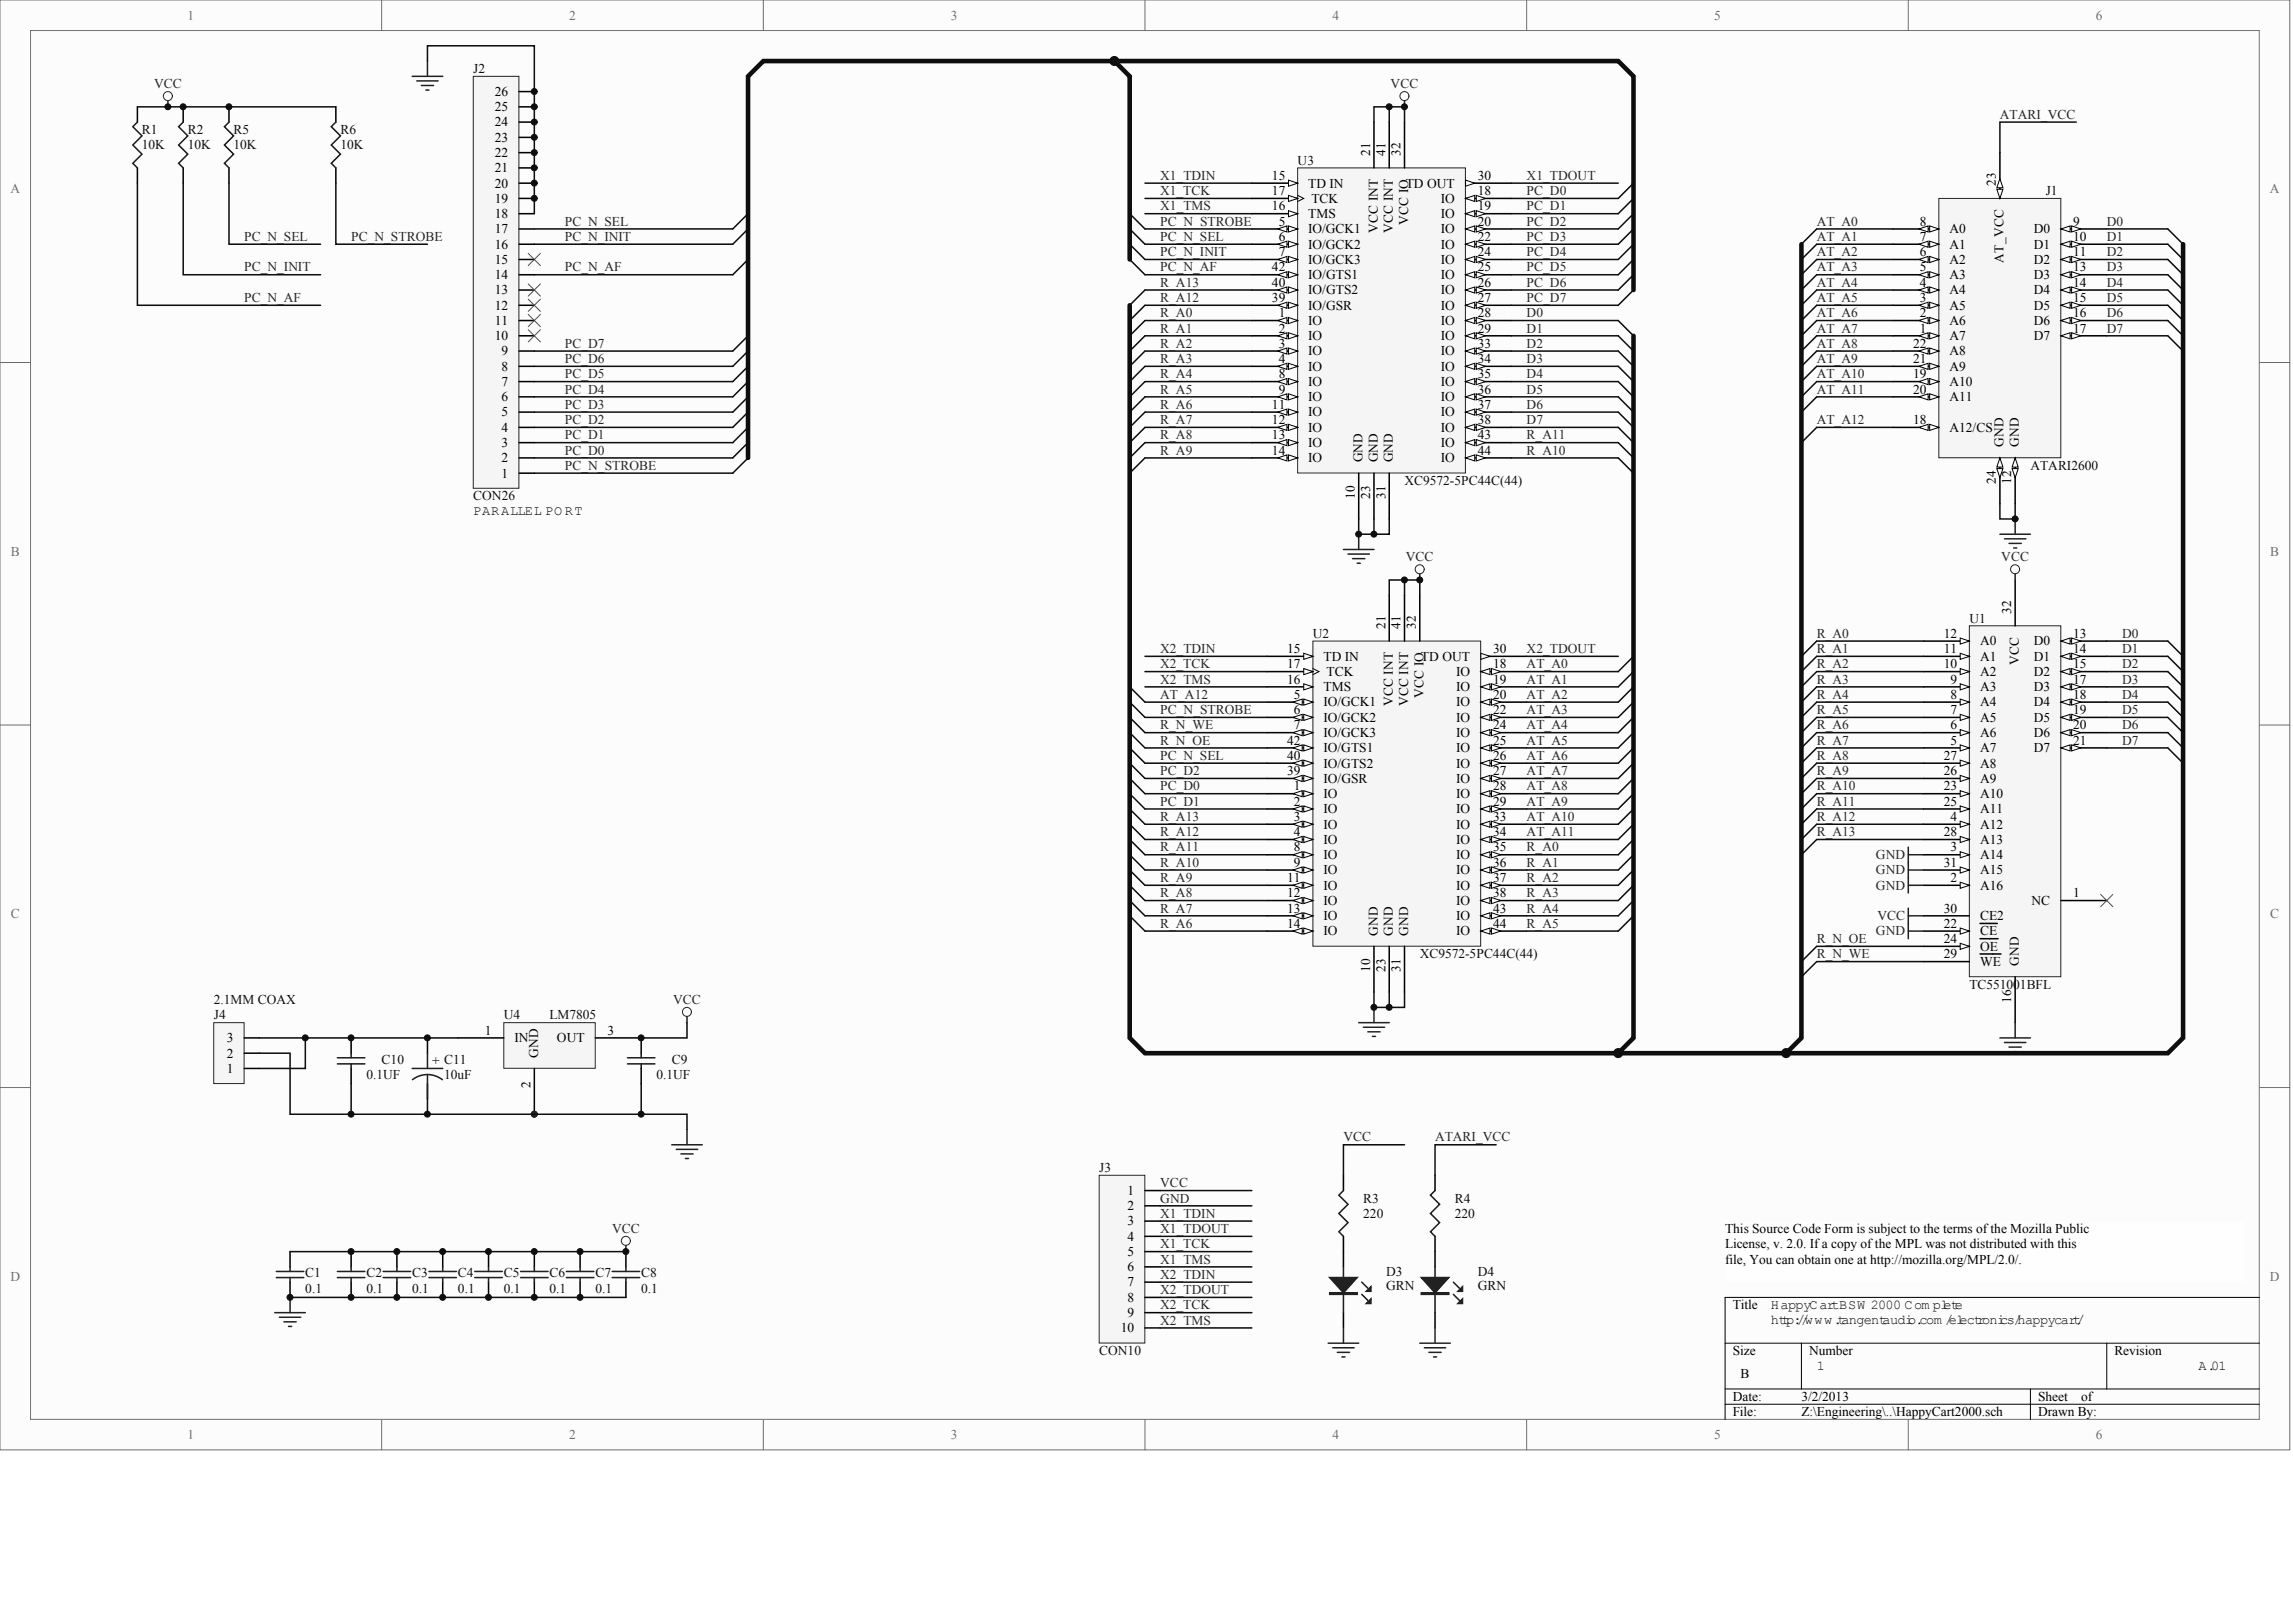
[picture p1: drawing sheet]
<svg xmlns="http://www.w3.org/2000/svg" width="840mm" height="594mm" viewBox="0 0 840 594" stroke-linecap="round" stroke-linejoin="round" font-family="sans-serif">
<defs><g id="words">
<g font-size="5" fill="#0e0e0e">
<text x="173.3" y="188.5">PARALLEL PO RT</text>
<text x="648.4" y="479">HappyCartBSW 2000 Com plete</text>
<text x="648.4" y="484.6">http://www.tangentaudio.com /electronics/happycart/</text>
<text x="665.2" y="501.4">1</text>
<text x="805" y="501.4">A.01</text>
</g>
<g font-size="4.9" fill="#716f64">
<text x="68.6" y="7.2">1</text>
<text x="208.4" y="7.2">2</text>
<text x="348.1" y="7.2">3</text>
<text x="487.9" y="7.2">4</text>
<text x="627.6" y="7.2">5</text>
<text x="767.4" y="7.2">6</text>
<text x="3.8" y="70.7">A</text>
<text x="831.1" y="70.7">A</text>
<text x="4" y="203.4">B</text>
<text x="831.3" y="203.4">B</text>
<text x="4" y="336.1">C</text>
<text x="831.3" y="336.1">C</text>
<text x="3.8" y="468.8">D</text>
<text x="831.1" y="468.8">D</text>
<text x="68.6" y="526.8">1</text>
<text x="208.4" y="526.8">2</text>
<text x="348.1" y="526.8">3</text>
<text x="487.9" y="526.8">4</text>
<text x="627.6" y="526.8">5</text>
<text x="767.4" y="526.8">6</text>
</g>
<g font-size="4.9" fill="#0e0e0e">
<text x="173.3" y="26.7">J2</text>
<text x="52" y="49.1">R1</text>
<text x="68.8" y="49.1">R2</text>
<text x="85.5" y="49.1">R5</text>
<text x="124.7" y="49.1">R6</text>
<text x="52" y="54.7">10K</text>
<text x="68.8" y="54.7">10K</text>
<text x="85.5" y="54.7">10K</text>
<text x="124.7" y="54.7">10K</text>
<text x="475.1" y="60.3">U3</text>
<text x="749.1" y="71.4">J1</text>
<text x="743.5" y="172">ATARI2600</text>
<text x="514.3" y="177.6">XC9572-5PC44C(44)</text>
<text x="173.3" y="183.2">CON26</text>
<text x="721.1" y="227.9">U1</text>
<text x="480.7" y="233.5">U2</text>
<text x="519.9" y="350.8">XC9572-5PC44C(44)</text>
<text x="721.1" y="362">TC551001BFL</text>
<text x="78.3" y="367.5">2.1MM COAX</text>
<text x="78.3" y="373.1">J4</text>
<text x="184.5" y="373.1">U4</text>
<text x="201.2" y="373.1">LM7805</text>
<text x="139.7" y="389.3">C10</text>
<text x="158.2" y="389.9">+ C11</text>
<text x="246" y="389.3">C9</text>
<text x="134.2" y="394.9">0.1UF</text>
<text x="162.7" y="394.9">10uF</text>
<text x="240.4" y="394.9">0.1UF</text>
<text x="402.5" y="429">J3</text>
<text x="499.2" y="440.2">R3</text>
<text x="532.7" y="440.2">R4</text>
<text x="499.2" y="445.8">220</text>
<text x="532.7" y="445.8">220</text>
<text x="111.8" y="467.5">C1</text>
<text x="134.2" y="467.5">C2</text>
<text x="150.9" y="467.5">C3</text>
<text x="167.7" y="467.5">C4</text>
<text x="184.5" y="467.5">C5</text>
<text x="201.2" y="467.5">C6</text>
<text x="218" y="467.5">C7</text>
<text x="234.8" y="467.5">C8</text>
<text x="507.6" y="467">D3</text>
<text x="541.1" y="467">D4</text>
<text x="111.8" y="473.1">0.1</text>
<text x="134.2" y="473.1">0.1</text>
<text x="150.9" y="473.1">0.1</text>
<text x="167.7" y="473.1">0.1</text>
<text x="184.5" y="473.1">0.1</text>
<text x="201.2" y="473.1">0.1</text>
<text x="218" y="473.1">0.1</text>
<text x="234.8" y="473.1">0.1</text>
<text x="507.6" y="472">GRN</text>
<text x="541.1" y="472">GRN</text>
<text x="402.5" y="496">CON10</text>
</g>
<g font-size="4.9" fill="#262626">
<text x="56.4" y="32.3">VCC</text>
<text x="509.2" y="32.3">VCC</text>
<text x="732.3" y="43.5">ATARI_VCC</text>
<text x="424.8" y="65.8">X1_TDIN</text>
<text x="559" y="65.8">X1_TDOUT</text>
<text x="424.8" y="71.4">X1_TCK</text>
<text x="559" y="71.4">PC_D0</text>
<text x="424.8" y="77">X1_TMS</text>
<text x="559" y="77">PC_D1</text>
<text x="206.8" y="82.6">PC_N_SEL</text>
<text x="424.8" y="82.6">PC_N_STROBE</text>
<text x="559" y="82.6">PC_D2</text>
<text x="665.2" y="82.6">AT_A0</text>
<text x="771.4" y="82.6">D0</text>
<text x="89.4" y="88.2">PC_N_SEL</text>
<text x="128.6" y="88.2">PC_N_STROBE</text>
<text x="206.8" y="88.2">PC_N_INIT</text>
<text x="424.8" y="88.2">PC_N_SEL</text>
<text x="559" y="88.2">PC_D3</text>
<text x="665.2" y="88.2">AT_A1</text>
<text x="771.4" y="88.2">D1</text>
<text x="424.8" y="93.8">PC_N_INIT</text>
<text x="559" y="93.8">PC_D4</text>
<text x="665.2" y="93.8">AT_A2</text>
<text x="771.4" y="93.8">D2</text>
<text x="89.4" y="99.4">PC_N_INIT</text>
<text x="206.8" y="99.4">PC_N_AF</text>
<text x="424.8" y="99.4">PC_N_AF</text>
<text x="559" y="99.4">PC_D5</text>
<text x="665.2" y="99.4">AT_A3</text>
<text x="771.4" y="99.4">D3</text>
<text x="424.8" y="104.9">R_A13</text>
<text x="559" y="104.9">PC_D6</text>
<text x="665.2" y="104.9">AT_A4</text>
<text x="771.4" y="104.9">D4</text>
<text x="89.4" y="110.5">PC_N_AF</text>
<text x="424.8" y="110.5">R_A12</text>
<text x="559" y="110.5">PC_D7</text>
<text x="665.2" y="110.5">AT_A5</text>
<text x="771.4" y="110.5">D5</text>
<text x="424.8" y="116.1">R_A0</text>
<text x="559" y="116.1">D0</text>
<text x="665.2" y="116.1">AT_A6</text>
<text x="771.4" y="116.1">D6</text>
<text x="424.8" y="121.7">R_A1</text>
<text x="559" y="121.7">D1</text>
<text x="665.2" y="121.7">AT_A7</text>
<text x="771.4" y="121.7">D7</text>
<text x="206.8" y="127.3">PC_D7</text>
<text x="424.8" y="127.3">R_A2</text>
<text x="559" y="127.3">D2</text>
<text x="665.2" y="127.3">AT_A8</text>
<text x="206.8" y="132.9">PC_D6</text>
<text x="424.8" y="132.9">R_A3</text>
<text x="559" y="132.9">D3</text>
<text x="665.2" y="132.9">AT_A9</text>
<text x="206.8" y="138.5">PC_D5</text>
<text x="424.8" y="138.5">R_A4</text>
<text x="559" y="138.5">D4</text>
<text x="665.2" y="138.5">AT_A10</text>
<text x="206.8" y="149.6">PC_D3</text>
<text x="206.8" y="144.1">PC_D4</text>
<text x="424.8" y="144.1">R_A5</text>
<text x="424.8" y="149.6">R_A6</text>
<text x="559" y="144.1">D5</text>
<text x="559" y="149.6">D6</text>
<text x="665.2" y="144.1">AT_A11</text>
<text x="206.8" y="155.2">PC_D2</text>
<text x="424.8" y="155.2">R_A7</text>
<text x="559" y="155.2">D7</text>
<text x="665.2" y="155.2">AT_A12</text>
<text x="206.8" y="160.8">PC_D1</text>
<text x="424.8" y="160.8">R_A8</text>
<text x="559" y="160.8">R_A11</text>
<text x="206.8" y="166.4">PC_D0</text>
<text x="424.8" y="166.4">R_A9</text>
<text x="559" y="166.4">R_A10</text>
<text x="206.8" y="172">PC_N_STROBE</text>
<text x="514.8" y="205.5">VCC</text>
<text x="732.8" y="205.5">VCC</text>
<text x="665.2" y="233.5">R_A0</text>
<text x="777" y="233.5">D0</text>
<text x="424.8" y="239">X2_TDIN</text>
<text x="559" y="239">X2_TDOUT</text>
<text x="665.2" y="239">R_A1</text>
<text x="777" y="239">D1</text>
<text x="424.8" y="244.6">X2_TCK</text>
<text x="559" y="244.6">AT_A0</text>
<text x="665.2" y="244.6">R_A2</text>
<text x="777" y="244.6">D2</text>
<text x="424.8" y="250.2">X2_TMS</text>
<text x="559" y="250.2">AT_A1</text>
<text x="665.2" y="250.2">R_A3</text>
<text x="777" y="250.2">D3</text>
<text x="424.8" y="255.8">AT_A12</text>
<text x="559" y="255.8">AT_A2</text>
<text x="665.2" y="255.8">R_A4</text>
<text x="777" y="255.8">D4</text>
<text x="424.8" y="261.4">PC_N_STROBE</text>
<text x="559" y="261.4">AT_A3</text>
<text x="665.2" y="261.4">R_A5</text>
<text x="777" y="261.4">D5</text>
<text x="424.8" y="267">R_N_WE</text>
<text x="559" y="267">AT_A4</text>
<text x="665.2" y="267">R_A6</text>
<text x="777" y="267">D6</text>
<text x="424.8" y="272.6">R_N_OE</text>
<text x="559" y="272.6">AT_A5</text>
<text x="665.2" y="272.6">R_A7</text>
<text x="777" y="272.6">D7</text>
<text x="424.8" y="278.1">PC_N_SEL</text>
<text x="559" y="278.1">AT_A6</text>
<text x="665.2" y="278.1">R_A8</text>
<text x="424.8" y="283.7">PC_D2</text>
<text x="559" y="283.7">AT_A7</text>
<text x="665.2" y="283.7">R_A9</text>
<text x="424.8" y="289.3">PC_D0</text>
<text x="559" y="289.3">AT_A8</text>
<text x="665.2" y="289.3">R_A10</text>
<text x="424.8" y="294.9">PC_D1</text>
<text x="559" y="294.9">AT_A9</text>
<text x="665.2" y="294.9">R_A11</text>
<text x="424.8" y="300.5">R_A13</text>
<text x="559" y="300.5">AT_A10</text>
<text x="665.2" y="300.5">R_A12</text>
<text x="424.8" y="311.7">R_A11</text>
<text x="424.8" y="306.1">R_A12</text>
<text x="559" y="306.1">AT_A11</text>
<text x="559" y="311.7">R_A0</text>
<text x="665.2" y="306.1">R_A13</text>
<text x="424.8" y="317.3">R_A10</text>
<text x="559" y="317.3">R_A1</text>
<text x="686.9" y="314.5">GND</text>
<text x="424.8" y="322.8">R_A9</text>
<text x="559" y="322.8">R_A2</text>
<text x="686.9" y="320">GND</text>
<text x="424.8" y="328.4">R_A8</text>
<text x="559" y="328.4">R_A3</text>
<text x="686.9" y="325.6">GND</text>
<text x="424.8" y="334">R_A7</text>
<text x="559" y="334">R_A4</text>
<text x="424.8" y="339.6">R_A6</text>
<text x="559" y="339.6">R_A5</text>
<text x="687.5" y="336.8">VCC</text>
<text x="665.2" y="345.2">R_N_OE</text>
<text x="686.9" y="342.4">GND</text>
<text x="665.2" y="350.8">R_N_WE</text>
<text x="246.5" y="367.5">VCC</text>
<text x="491.9" y="417.8">VCC</text>
<text x="525.5" y="417.8">ATARI_VCC</text>
<text x="424.8" y="434.6">VCC</text>
<text x="424.8" y="440.2">GND</text>
<text x="424.8" y="445.8">X1_TDIN</text>
<text x="224.1" y="451.3">VCC</text>
<text x="424.8" y="451.3">X1_TDOUT</text>
<text x="424.8" y="456.9">X1_TCK</text>
<text x="424.8" y="462.5">X1_TMS</text>
<text x="424.8" y="468.1">X2_TDIN</text>
<text x="424.8" y="473.7">X2_TDOUT</text>
<text x="424.8" y="479.3">X2_TCK</text>
<text x="424.8" y="484.9">X2_TMS</text>
</g>
<g font-size="4.9">
<text x="181.2" y="35.1">26</text>
<text x="181.2" y="40.7">25</text>
<text x="181.2" y="46.3">24</text>
<text x="181.2" y="51.9">23</text>
<text x="181.2" y="57.5">22</text>
<text x="501.7" y="57" transform="rotate(-90 501.7 57)">21</text>
<text x="507.3" y="57" transform="rotate(-90 507.3 57)">41</text>
<text x="512.9" y="57" transform="rotate(-90 512.9 57)">32</text>
<text x="181.2" y="63">21</text>
<text x="465.8" y="65.8">15</text>
<text x="541.1" y="65.8">30</text>
<text x="181.2" y="68.6">20</text>
<text x="465.8" y="71.4">17</text>
<text x="479.1" y="68.6">TD IN</text>
<text x="514.7" y="68.6">TD OUT</text>
<text x="541.1" y="71.4">18</text>
<text x="730.9" y="68.2" transform="rotate(-90 730.9 68.2)">23</text>
<text x="181.2" y="74.2">19</text>
<text x="465.8" y="77">16</text>
<text x="480.2" y="74.2">TCK</text>
<text x="527.6" y="74.2">IO</text>
<text x="541.1" y="77">19</text>
<text x="181.2" y="79.8">18</text>
<text x="468.2" y="82.6">5</text>
<text x="479.1" y="79.8">TMS</text>
<text x="515.6" y="82.3" transform="rotate(-90 515.6 82.3)">VCC IO</text>
<text x="527.6" y="79.8">IO</text>
<text x="541.1" y="82.6">20</text>
<text x="703" y="82.6">8</text>
<text x="759.1" y="82.6">9</text>
<text x="181.2" y="85.4">17</text>
<text x="468.2" y="88.2">6</text>
<text x="479.1" y="85.4">IO/GCK1</text>
<text x="504.5" y="85.4" transform="rotate(-90 504.5 85.4)">VCC INT</text>
<text x="510.1" y="85.4" transform="rotate(-90 510.1 85.4)">VCC INT</text>
<text x="527.6" y="85.4">IO</text>
<text x="541.1" y="88.2">22</text>
<text x="703" y="88.2">7</text>
<text x="713.8" y="85.4">A0</text>
<text x="744.7" y="85.4">D0</text>
<text x="759.1" y="88.2">10</text>
<text x="181.2" y="91">16</text>
<text x="468.2" y="93.8">7</text>
<text x="479.1" y="91">IO/GCK2</text>
<text x="527.6" y="91">IO</text>
<text x="541.1" y="93.8">24</text>
<text x="703" y="93.8">6</text>
<text x="713.8" y="91">A1</text>
<text x="744.7" y="91">D1</text>
<text x="759.1" y="93.8">11</text>
<text x="181.2" y="96.6">15</text>
<text x="465.8" y="99.4">42</text>
<text x="479.1" y="96.6">IO/GCK3</text>
<text x="527.6" y="96.6">IO</text>
<text x="541.1" y="99.4">25</text>
<text x="703" y="99.4">5</text>
<text x="713.8" y="96.6">A2</text>
<text x="733.7" y="96.1" transform="rotate(-90 733.7 96.1)">AT_VCC</text>
<text x="744.7" y="96.6">D2</text>
<text x="759.1" y="99.4">13</text>
<text x="181.2" y="107.7">13</text>
<text x="181.2" y="102.2">14</text>
<text x="465.8" y="104.9">40</text>
<text x="479.1" y="107.7">IO/GTS2</text>
<text x="479.1" y="102.2">IO/GTS1</text>
<text x="527.6" y="102.2">IO</text>
<text x="527.6" y="107.7">IO</text>
<text x="541.1" y="104.9">26</text>
<text x="703" y="104.9">4</text>
<text x="713.8" y="107.7">A4</text>
<text x="713.8" y="102.2">A3</text>
<text x="744.7" y="102.2">D3</text>
<text x="744.7" y="107.7">D4</text>
<text x="759.1" y="104.9">14</text>
<text x="181.2" y="113.3">12</text>
<text x="465.8" y="110.5">39</text>
<text x="479.1" y="113.3">IO/GSR</text>
<text x="527.6" y="113.3">IO</text>
<text x="541.1" y="110.5">27</text>
<text x="703" y="110.5">3</text>
<text x="713.8" y="113.3">A5</text>
<text x="744.7" y="113.3">D5</text>
<text x="759.1" y="110.5">15</text>
<text x="181.2" y="118.9">11</text>
<text x="468.2" y="116.1">1</text>
<text x="479.1" y="118.9">IO</text>
<text x="527.6" y="118.9">IO</text>
<text x="541.1" y="116.1">28</text>
<text x="703" y="116.1">2</text>
<text x="713.8" y="118.9">A6</text>
<text x="744.7" y="118.9">D6</text>
<text x="759.1" y="116.1">16</text>
<text x="181.2" y="124.5">10</text>
<text x="468.2" y="121.7">2</text>
<text x="479.1" y="124.5">IO</text>
<text x="527.6" y="124.5">IO</text>
<text x="541.1" y="121.7">29</text>
<text x="703" y="121.7">1</text>
<text x="713.8" y="124.5">A7</text>
<text x="744.7" y="124.5">D7</text>
<text x="759.1" y="121.7">17</text>
<text x="183.7" y="130.1">9</text>
<text x="468.2" y="127.3">3</text>
<text x="479.1" y="130.1">IO</text>
<text x="527.6" y="130.1">IO</text>
<text x="541.1" y="127.3">33</text>
<text x="700.5" y="127.3">22</text>
<text x="713.8" y="130.1">A8</text>
<text x="183.7" y="135.7">8</text>
<text x="468.2" y="132.9">4</text>
<text x="479.1" y="135.7">IO</text>
<text x="527.6" y="135.7">IO</text>
<text x="541.1" y="132.9">34</text>
<text x="700.5" y="132.9">21</text>
<text x="713.8" y="135.7">A9</text>
<text x="183.7" y="141.3">7</text>
<text x="468.2" y="138.5">8</text>
<text x="479.1" y="141.3">IO</text>
<text x="527.6" y="141.3">IO</text>
<text x="541.1" y="138.5">35</text>
<text x="700.5" y="138.5">19</text>
<text x="713.8" y="141.3">A10</text>
<text x="183.7" y="146.9">6</text>
<text x="465.8" y="149.6">11</text>
<text x="468.2" y="144.1">9</text>
<text x="479.1" y="146.9">IO</text>
<text x="527.6" y="146.9">IO</text>
<text x="541.1" y="144.1">36</text>
<text x="541.1" y="149.6">37</text>
<text x="700.5" y="144.1">20</text>
<text x="713.8" y="146.9">A11</text>
<text x="183.7" y="152.4">5</text>
<text x="465.8" y="155.2">12</text>
<text x="479.1" y="152.4">IO</text>
<text x="527.6" y="152.4">IO</text>
<text x="541.1" y="155.2">38</text>
<text x="700.5" y="155.2">18</text>
<text x="183.7" y="158">4</text>
<text x="465.8" y="160.8">13</text>
<text x="479.1" y="158">IO</text>
<text x="527.6" y="158">IO</text>
<text x="541.1" y="160.8">43</text>
<text x="713.8" y="158">A12/CS</text>
<text x="183.7" y="163.6">3</text>
<text x="465.8" y="166.4">14</text>
<text x="479.1" y="163.6">IO</text>
<text x="527.6" y="163.6">IO</text>
<text x="541.1" y="166.4">44</text>
<text x="733.7" y="163.7" transform="rotate(-90 733.7 163.7)">GND</text>
<text x="739.2" y="163.7" transform="rotate(-90 739.2 163.7)">GND</text>
<text x="183.7" y="169.2">2</text>
<text x="479.1" y="169.2">IO</text>
<text x="498.9" y="169.3" transform="rotate(-90 498.9 169.3)">GND</text>
<text x="504.5" y="169.3" transform="rotate(-90 504.5 169.3)">GND</text>
<text x="510.1" y="169.3" transform="rotate(-90 510.1 169.3)">GND</text>
<text x="527.6" y="169.2">IO</text>
<text x="183.7" y="174.8">1</text>
<text x="730.9" y="177.1" transform="rotate(-90 730.9 177.1)">24</text>
<text x="736.4" y="177.1" transform="rotate(-90 736.4 177.1)">12</text>
<text x="496.1" y="182.7" transform="rotate(-90 496.1 182.7)">10</text>
<text x="501.7" y="182.7" transform="rotate(-90 501.7 182.7)">23</text>
<text x="507.3" y="182.7" transform="rotate(-90 507.3 182.7)">31</text>
<text x="736.4" y="224.6" transform="rotate(-90 736.4 224.6)">32</text>
<text x="507.3" y="230.2" transform="rotate(-90 507.3 230.2)">21</text>
<text x="512.9" y="230.2" transform="rotate(-90 512.9 230.2)">41</text>
<text x="518.4" y="230.2" transform="rotate(-90 518.4 230.2)">32</text>
<text x="711.7" y="233.5">12</text>
<text x="759.1" y="233.5">13</text>
<text x="471.3" y="239">15</text>
<text x="546.7" y="239">30</text>
<text x="711.7" y="239">11</text>
<text x="725" y="236.2">A0</text>
<text x="744.7" y="236.2">D0</text>
<text x="759.1" y="239">14</text>
<text x="471.3" y="244.6">17</text>
<text x="484.6" y="241.8">TD IN</text>
<text x="520.3" y="241.8">TD OUT</text>
<text x="546.7" y="244.6">18</text>
<text x="711.7" y="244.6">10</text>
<text x="725" y="241.8">A1</text>
<text x="739.2" y="243.3" transform="rotate(-90 739.2 243.3)">VCC</text>
<text x="744.7" y="241.8">D1</text>
<text x="759.1" y="244.6">15</text>
<text x="471.3" y="250.2">16</text>
<text x="485.8" y="247.4">TCK</text>
<text x="533.2" y="247.4">IO</text>
<text x="546.7" y="250.2">19</text>
<text x="714.2" y="250.2">9</text>
<text x="725" y="247.4">A2</text>
<text x="744.7" y="247.4">D2</text>
<text x="759.1" y="250.2">17</text>
<text x="473.8" y="255.8">5</text>
<text x="484.6" y="253">TMS</text>
<text x="521.2" y="255.5" transform="rotate(-90 521.2 255.5)">VCC IO</text>
<text x="533.2" y="253">IO</text>
<text x="546.7" y="255.8">20</text>
<text x="714.2" y="255.8">8</text>
<text x="725" y="253">A3</text>
<text x="744.7" y="253">D3</text>
<text x="759.1" y="255.8">18</text>
<text x="473.8" y="261.4">6</text>
<text x="484.6" y="258.6">IO/GCK1</text>
<text x="510.1" y="258.6" transform="rotate(-90 510.1 258.6)">VCC INT</text>
<text x="515.6" y="258.6" transform="rotate(-90 515.6 258.6)">VCC INT</text>
<text x="533.2" y="258.6">IO</text>
<text x="546.7" y="261.4">22</text>
<text x="714.2" y="261.4">7</text>
<text x="725" y="258.6">A4</text>
<text x="744.7" y="258.6">D4</text>
<text x="759.1" y="261.4">19</text>
<text x="473.8" y="267">7</text>
<text x="484.6" y="264.2">IO/GCK2</text>
<text x="484.6" y="269.8">IO/GCK3</text>
<text x="533.2" y="264.2">IO</text>
<text x="533.2" y="269.8">IO</text>
<text x="546.7" y="267">24</text>
<text x="714.2" y="267">6</text>
<text x="725" y="264.2">A5</text>
<text x="725" y="269.8">A6</text>
<text x="744.7" y="264.2">D5</text>
<text x="744.7" y="269.8">D6</text>
<text x="759.1" y="267">20</text>
<text x="471.3" y="272.6">42</text>
<text x="484.6" y="275.4">IO/GTS1</text>
<text x="533.2" y="275.4">IO</text>
<text x="546.7" y="272.6">25</text>
<text x="714.2" y="272.6">5</text>
<text x="725" y="275.4">A7</text>
<text x="744.7" y="275.4">D7</text>
<text x="759.1" y="272.6">21</text>
<text x="471.3" y="278.1">40</text>
<text x="484.6" y="280.9">IO/GTS2</text>
<text x="533.2" y="280.9">IO</text>
<text x="546.7" y="278.1">26</text>
<text x="711.7" y="278.1">27</text>
<text x="725" y="280.9">A8</text>
<text x="471.3" y="283.7">39</text>
<text x="484.6" y="286.5">IO/GSR</text>
<text x="533.2" y="286.5">IO</text>
<text x="546.7" y="283.7">27</text>
<text x="711.7" y="283.7">26</text>
<text x="725" y="286.5">A9</text>
<text x="473.8" y="289.3">1</text>
<text x="484.6" y="292.1">IO</text>
<text x="533.2" y="292.1">IO</text>
<text x="546.7" y="289.3">28</text>
<text x="711.7" y="289.3">23</text>
<text x="725" y="292.1">A10</text>
<text x="473.8" y="294.9">2</text>
<text x="484.6" y="297.7">IO</text>
<text x="533.2" y="297.7">IO</text>
<text x="546.7" y="294.9">29</text>
<text x="711.7" y="294.9">25</text>
<text x="725" y="297.7">A11</text>
<text x="473.8" y="300.5">3</text>
<text x="484.6" y="303.3">IO</text>
<text x="533.2" y="303.3">IO</text>
<text x="546.7" y="300.5">33</text>
<text x="714.2" y="300.5">4</text>
<text x="725" y="303.3">A12</text>
<text x="473.8" y="306.1">4</text>
<text x="473.8" y="311.7">8</text>
<text x="484.6" y="308.9">IO</text>
<text x="533.2" y="308.9">IO</text>
<text x="546.7" y="306.1">34</text>
<text x="546.7" y="311.7">35</text>
<text x="711.7" y="306.1">28</text>
<text x="714.2" y="311.7">3</text>
<text x="725" y="308.9">A13</text>
<text x="473.8" y="317.3">9</text>
<text x="484.6" y="314.5">IO</text>
<text x="533.2" y="314.5">IO</text>
<text x="546.7" y="317.3">36</text>
<text x="711.7" y="317.3">31</text>
<text x="725" y="314.5">A14</text>
<text x="471.3" y="322.8">11</text>
<text x="484.6" y="320">IO</text>
<text x="533.2" y="320">IO</text>
<text x="546.7" y="322.8">37</text>
<text x="714.2" y="322.8">2</text>
<text x="725" y="320">A15</text>
<text x="471.3" y="328.4">12</text>
<text x="484.6" y="325.6">IO</text>
<text x="533.2" y="325.6">IO</text>
<text x="546.7" y="328.4">38</text>
<text x="725" y="325.6">A16</text>
<text x="759.1" y="328.4">1</text>
<text x="471.3" y="334">13</text>
<text x="484.6" y="331.2">IO</text>
<text x="533.2" y="331.2">IO</text>
<text x="546.7" y="334">43</text>
<text x="711.7" y="334">30</text>
<text x="743.9" y="331.2">NC</text>
<text x="471.3" y="339.6">14</text>
<text x="484.6" y="336.8">IO</text>
<text x="533.2" y="336.8">IO</text>
<text x="546.7" y="339.6">44</text>
<text x="711.7" y="339.6">22</text>
<text x="725" y="336.8">CE2</text>
<text x="484.6" y="342.4">IO</text>
<text x="504.5" y="342.5" transform="rotate(-90 504.5 342.5)">GND</text>
<text x="510.1" y="342.5" transform="rotate(-90 510.1 342.5)">GND</text>
<text x="515.6" y="342.5" transform="rotate(-90 515.6 342.5)">GND</text>
<text x="533.2" y="342.4">IO</text>
<text x="711.7" y="345.2">24</text>
<text x="725" y="342.4">CE</text>
<text x="725" y="348">OE</text>
<text x="711.7" y="350.8">29</text>
<text x="725" y="353.6">WE</text>
<text x="739.2" y="353.7" transform="rotate(-90 739.2 353.7)">GND</text>
<text x="501.7" y="355.9" transform="rotate(-90 501.7 355.9)">10</text>
<text x="507.3" y="355.9" transform="rotate(-90 507.3 355.9)">23</text>
<text x="512.9" y="355.9" transform="rotate(-90 512.9 355.9)">31</text>
<text x="736.4" y="367.1" transform="rotate(-90 736.4 367.1)">16</text>
<text x="83.1" y="381.5">3</text>
<text x="177.5" y="378.7">1</text>
<text x="188.4" y="381.5">IN</text>
<text x="203.9" y="381.5">OUT</text>
<text x="222.5" y="378.7">3</text>
<text x="83.1" y="387.1">2</text>
<text x="197" y="387.2" transform="rotate(-90 197 387.2)">GND</text>
<text x="83.1" y="392.7">1</text>
<text x="194.2" y="398.1" transform="rotate(-90 194.2 398.1)">2</text>
<text x="412.9" y="437.4">1</text>
<text x="412.9" y="443">2</text>
<text x="412.9" y="448.6">3</text>
<text x="412.9" y="454.1">4</text>
<text x="631.7" y="451.3">This Source Code Form is subject to the terms of the Mozilla Public</text>
<text x="412.9" y="459.7">5</text>
<text x="631.7" y="456.9">License, v. 2.0. If a copy of the MPL was not distributed with this</text>
<text x="412.9" y="465.3">6</text>
<text x="631.7" y="462.5">file, You can obtain one at http://mozilla.org/MPL/2.0/.</text>
<text x="412.9" y="470.9">7</text>
<text x="412.9" y="476.5">8</text>
<text x="634.5" y="479.3">Title</text>
<text x="412.9" y="482.1">9</text>
<text x="410.4" y="487.7">10</text>
<text x="634.5" y="496">Size</text>
<text x="662.4" y="496">Number</text>
<text x="774.2" y="496">Revision</text>
<text x="637.3" y="504.4">B</text>
<text x="634.5" y="512.8">Date:</text>
<text x="659.6" y="512.8">3/2/2013</text>
<text x="746.3" y="512.8">Sheet</text>
<text x="762.1" y="512.8">of</text>
<text x="634.5" y="518.4">File:</text>
<text x="659.6" y="518.4">Z:\Engineering\..\HappyCart2000.sch</text>
<text x="746.3" y="518.4">Drawn By:</text>
</g>
</g></defs>
<g fill="#fcfcfc" stroke="#6e6e6e" stroke-width=".37">
<path d="M0 0h838.4v530.7h-838.4z"/>
<path d="M11.2 11.2h816.1v508.3h-816.1z"/>
</g>
<g fill="none" stroke="#6e6e6e" stroke-width=".37">
<path d="M139.7 0v11.2M279.5 0v11.2M419.2 0v11.2M559 0v11.2M698.7 0v11.2M0 132.7h11.2M827.3 132.7h11.2M0 265.4h11.2M827.3 265.4h11.2M0 398.1h11.2M827.3 398.1h11.2M139.7 519.6v11.2"/>
<path d="M279.5 519.6v11.2M419.2 519.6v11.2M559 519.6v11.2M698.7 519.6v11.2"/>
</g>
<path d="M827.3 474.9h-195.6v44.7M631.7 491.7h195.6M659.6 491.7v16.7M771.4 491.7v16.7M631.7 508.4h195.6M631.7 514h195.6M743.5 508.4v11.2" fill="none" stroke="#000" stroke-width=".37"/>
<circle cx="195.6" cy="407.8" r="1.09" fill="#0e0e0e" stroke="#0e0e0e" stroke-width=".37"/>
<path d="M709.9 72.6h44.7v95h-44.7z" fill="#f5f5f5" stroke="#262626" stroke-width=".37"/>
<path d="M693.2 122.9h16.7" fill="none" stroke="#000" stroke-width=".56"/>
<g fill="#fcfcfc" stroke="#000" stroke-width=".37">
<path d="M706.6 121.8l3.3 1.1-3.3 1.1z"/>
<path d="M702.7 122.9l3.3-1.1v2.2z"/>
</g>
<path d="M693.2 117.3h16.7" fill="none" stroke="#000" stroke-width=".56"/>
<g fill="#fcfcfc" stroke="#000" stroke-width=".37">
<path d="M706.6 116.2l3.3 1.1-3.3 1.1z"/>
<path d="M702.7 117.3l3.3-1.1v2.2z"/>
</g>
<path d="M693.2 111.7h16.7" fill="none" stroke="#000" stroke-width=".56"/>
<g fill="#fcfcfc" stroke="#000" stroke-width=".37">
<path d="M706.6 110.6l3.3 1.1-3.3 1.2z"/>
<path d="M702.7 111.7l3.3-1.1v2.3z"/>
</g>
<path d="M693.2 106.2h16.7" fill="none" stroke="#000" stroke-width=".56"/>
<g fill="#fcfcfc" stroke="#000" stroke-width=".37">
<path d="M706.6 105l3.3 1.2-3.3 1.1z"/>
<path d="M702.7 106.2l3.3-1.2v2.3z"/>
</g>
<path d="M693.2 100.6h16.7" fill="none" stroke="#000" stroke-width=".56"/>
<g fill="#fcfcfc" stroke="#000" stroke-width=".37">
<path d="M706.6 99.5l3.3 1.1-3.3 1.1z"/>
<path d="M702.7 100.6l3.3-1.1v2.2z"/>
</g>
<path d="M693.2 95h16.7" fill="none" stroke="#000" stroke-width=".56"/>
<g fill="#fcfcfc" stroke="#000" stroke-width=".37">
<path d="M706.6 93.9l3.3 1.1-3.3 1.1z"/>
<path d="M702.7 95l3.3-1.1v2.2z"/>
</g>
<path d="M693.2 89.4h16.7" fill="none" stroke="#000" stroke-width=".56"/>
<g fill="#fcfcfc" stroke="#000" stroke-width=".37">
<path d="M706.6 88.3l3.3 1.1-3.3 1.1z"/>
<path d="M702.7 89.4l3.3-1.1v2.2z"/>
</g>
<path d="M693.2 83.8h16.7" fill="none" stroke="#000" stroke-width=".56"/>
<g fill="#fcfcfc" stroke="#000" stroke-width=".37">
<path d="M706.6 82.7l3.3 1.1-3.3 1.1z"/>
<path d="M702.7 83.8l3.3-1.1v2.2z"/>
</g>
<path d="M737.9 167.6v16.8" fill="none" stroke="#000" stroke-width=".56"/>
<g fill="#fcfcfc" stroke="#000" stroke-width=".37">
<path d="M737.9 167.6l1.1 3.4h-2.2z"/>
<path d="M736.8 171.5h2.2l-1.1 3.4z"/>
</g>
<path d="M693.2 156.4h16.7" fill="none" stroke="#000" stroke-width=".56"/>
<g fill="#fcfcfc" stroke="#000" stroke-width=".37">
<path d="M706.6 155.3l3.3 1.1-3.3 1.2z"/>
<path d="M702.7 156.4l3.3-1.1v2.3z"/>
</g>
<path d="M693.2 139.7h16.7" fill="none" stroke="#000" stroke-width=".56"/>
<g fill="#fcfcfc" stroke="#000" stroke-width=".37">
<path d="M706.6 138.6l3.3 1.1-3.3 1.1z"/>
<path d="M702.7 139.7l3.3-1.1v2.2z"/>
</g>
<path d="M693.2 145.3h16.7" fill="none" stroke="#000" stroke-width=".56"/>
<g fill="#fcfcfc" stroke="#000" stroke-width=".37">
<path d="M706.6 144.1l3.3 1.2-3.3 1.1z"/>
<path d="M702.7 145.3l3.3-1.2v2.3z"/>
</g>
<path d="M693.2 134.1h16.7" fill="none" stroke="#000" stroke-width=".56"/>
<g fill="#fcfcfc" stroke="#000" stroke-width=".37">
<path d="M706.6 133l3.3 1.1-3.3 1.1z"/>
<path d="M702.7 134.1l3.3-1.1v2.2z"/>
</g>
<path d="M732.3 55.9v16.7" fill="none" stroke="#000" stroke-width=".56"/>
<g fill="#fcfcfc" stroke="#000" stroke-width=".37">
<path d="M731.2 69.3h2.2l-1.1 3.3z"/>
<path d="M732.3 65.4l1.1 3.3h-2.2z"/>
</g>
<path d="M732.3 167.6v16.8" fill="none" stroke="#000" stroke-width=".56"/>
<g fill="#fcfcfc" stroke="#000" stroke-width=".37">
<path d="M732.3 167.6l1.1 3.4h-2.2z"/>
<path d="M731.2 171.5h2.2l-1.1 3.4z"/>
</g>
<path d="M693.2 128.5h16.7" fill="none" stroke="#000" stroke-width=".56"/>
<g fill="#fcfcfc" stroke="#000" stroke-width=".37">
<path d="M706.6 127.4l3.3 1.1-3.3 1.1z"/>
<path d="M702.7 128.5l3.3-1.1v2.2z"/>
</g>
<path d="M754.6 83.8h16.8" fill="none" stroke="#000" stroke-width=".56"/>
<g fill="#fcfcfc" stroke="#000" stroke-width=".37">
<path d="M754.6 83.8l3.4-1.1v2.2z"/>
<path d="M758.6 82.7l3.3 1.1-3.3 1.1z"/>
</g>
<path d="M754.6 89.4h16.8" fill="none" stroke="#000" stroke-width=".56"/>
<g fill="#fcfcfc" stroke="#000" stroke-width=".37">
<path d="M754.6 89.4l3.4-1.1v2.2z"/>
<path d="M758.6 88.3l3.3 1.1-3.3 1.1z"/>
</g>
<path d="M754.6 95h16.8" fill="none" stroke="#000" stroke-width=".56"/>
<g fill="#fcfcfc" stroke="#000" stroke-width=".37">
<path d="M754.6 95l3.4-1.1v2.2z"/>
<path d="M758.6 93.9l3.3 1.1-3.3 1.1z"/>
</g>
<path d="M754.6 100.6h16.8" fill="none" stroke="#000" stroke-width=".56"/>
<g fill="#fcfcfc" stroke="#000" stroke-width=".37">
<path d="M754.6 100.6l3.4-1.1v2.2z"/>
<path d="M758.6 99.5l3.3 1.1-3.3 1.1z"/>
</g>
<path d="M754.6 106.2h16.8" fill="none" stroke="#000" stroke-width=".56"/>
<g fill="#fcfcfc" stroke="#000" stroke-width=".37">
<path d="M754.6 106.2l3.4-1.2v2.3z"/>
<path d="M758.6 105l3.3 1.2-3.3 1.1z"/>
</g>
<path d="M754.6 111.7h16.8" fill="none" stroke="#000" stroke-width=".56"/>
<g fill="#fcfcfc" stroke="#000" stroke-width=".37">
<path d="M754.6 111.7l3.4-1.1v2.3z"/>
<path d="M758.6 110.6l3.3 1.1-3.3 1.2z"/>
</g>
<path d="M754.6 117.3h16.8" fill="none" stroke="#000" stroke-width=".56"/>
<g fill="#fcfcfc" stroke="#000" stroke-width=".37">
<path d="M754.6 117.3l3.4-1.1v2.2z"/>
<path d="M758.6 116.2l3.3 1.1-3.3 1.1z"/>
</g>
<path d="M754.6 122.9h16.8" fill="none" stroke="#000" stroke-width=".56"/>
<g fill="#fcfcfc" stroke="#000" stroke-width=".37">
<path d="M754.6 122.9l3.4-1.1v2.2z"/>
<path d="M758.6 121.8l3.3 1.1-3.3 1.1z"/>
</g>
<path d="M721.1 229.1h33.5v128.4h-33.5z" fill="#f5f5f5" stroke="#262626" stroke-width=".37"/>
<path d="M704.3 234.7h16.8" fill="none" stroke="#000" stroke-width=".56"/>
<path d="M717.8 233.5l3.3 1.2-3.3 1.1z" fill="#fcfcfc" stroke="#000" stroke-width=".37"/>
<path d="M704.3 240.2h16.8" fill="none" stroke="#000" stroke-width=".56"/>
<path d="M717.8 239.1l3.3 1.1-3.3 1.2z" fill="#fcfcfc" stroke="#000" stroke-width=".37"/>
<path d="M704.3 245.8h16.8" fill="none" stroke="#000" stroke-width=".56"/>
<path d="M717.8 244.7l3.3 1.1-3.3 1.1z" fill="#fcfcfc" stroke="#000" stroke-width=".37"/>
<path d="M704.3 251.4h16.8" fill="none" stroke="#000" stroke-width=".56"/>
<path d="M717.8 250.3l3.3 1.1-3.3 1.1z" fill="#fcfcfc" stroke="#000" stroke-width=".37"/>
<path d="M704.3 257h16.8" fill="none" stroke="#000" stroke-width=".56"/>
<path d="M717.8 255.9l3.3 1.1-3.3 1.1z" fill="#fcfcfc" stroke="#000" stroke-width=".37"/>
<path d="M704.3 262.6h16.8" fill="none" stroke="#000" stroke-width=".56"/>
<path d="M717.8 261.5l3.3 1.1-3.3 1.1z" fill="#fcfcfc" stroke="#000" stroke-width=".37"/>
<path d="M704.3 268.2h16.8" fill="none" stroke="#000" stroke-width=".56"/>
<path d="M717.8 267.1l3.3 1.1-3.3 1.1z" fill="#fcfcfc" stroke="#000" stroke-width=".37"/>
<path d="M704.3 273.8h16.8" fill="none" stroke="#000" stroke-width=".56"/>
<path d="M717.8 272.6l3.3 1.2-3.3 1.1z" fill="#fcfcfc" stroke="#000" stroke-width=".37"/>
<path d="M704.3 279.4h16.8" fill="none" stroke="#000" stroke-width=".56"/>
<path d="M717.8 278.2l3.3 1.2-3.3 1.1z" fill="#fcfcfc" stroke="#000" stroke-width=".37"/>
<path d="M704.3 284.9h16.8" fill="none" stroke="#000" stroke-width=".56"/>
<path d="M717.8 283.8l3.3 1.1-3.3 1.2z" fill="#fcfcfc" stroke="#000" stroke-width=".37"/>
<path d="M704.3 290.5h16.8" fill="none" stroke="#000" stroke-width=".56"/>
<path d="M717.8 289.4l3.3 1.1-3.3 1.1z" fill="#fcfcfc" stroke="#000" stroke-width=".37"/>
<path d="M704.3 296.1h16.8" fill="none" stroke="#000" stroke-width=".56"/>
<path d="M717.8 295l3.3 1.1-3.3 1.1z" fill="#fcfcfc" stroke="#000" stroke-width=".37"/>
<path d="M704.3 301.7h16.8" fill="none" stroke="#000" stroke-width=".56"/>
<path d="M717.8 300.6l3.3 1.1-3.3 1.1z" fill="#fcfcfc" stroke="#000" stroke-width=".37"/>
<path d="M704.3 307.3h16.8" fill="none" stroke="#000" stroke-width=".56"/>
<path d="M717.8 306.2l3.3 1.1-3.3 1.1z" fill="#fcfcfc" stroke="#000" stroke-width=".37"/>
<path d="M704.3 340.8h16.8" fill="none" stroke="#000" stroke-width=".56"/>
<path d="M717.8 339.7l3.3 1.1-3.3 1.1z" fill="#fcfcfc" stroke="#000" stroke-width=".37"/>
<path d="M725 338h6.3M704.3 346.4h16.8" fill="none" stroke="#000" stroke-width=".56"/>
<path d="M717.8 345.3l3.3 1.1-3.3 1.1z" fill="#fcfcfc" stroke="#000" stroke-width=".37"/>
<path d="M754.6 234.7h16.8M725 343.6h6.6" fill="none" stroke="#000" stroke-width=".56"/>
<g fill="#fcfcfc" stroke="#000" stroke-width=".37">
<path d="M754.6 234.7l3.4-1.2v2.3z"/>
<path d="M758.6 233.5l3.3 1.2-3.3 1.1z"/>
</g>
<path d="M754.6 240.2h16.8" fill="none" stroke="#000" stroke-width=".56"/>
<g fill="#fcfcfc" stroke="#000" stroke-width=".37">
<path d="M754.6 240.2l3.4-1.1v2.3z"/>
<path d="M758.6 239.1l3.3 1.1-3.3 1.2z"/>
</g>
<path d="M754.6 245.8h16.8" fill="none" stroke="#000" stroke-width=".56"/>
<g fill="#fcfcfc" stroke="#000" stroke-width=".37">
<path d="M754.6 245.8l3.4-1.1v2.2z"/>
<path d="M758.6 244.7l3.3 1.1-3.3 1.1z"/>
</g>
<path d="M754.6 251.4h16.8" fill="none" stroke="#000" stroke-width=".56"/>
<g fill="#fcfcfc" stroke="#000" stroke-width=".37">
<path d="M754.6 251.4l3.4-1.1v2.2z"/>
<path d="M758.6 250.3l3.3 1.1-3.3 1.1z"/>
</g>
<path d="M754.6 257h16.8" fill="none" stroke="#000" stroke-width=".56"/>
<g fill="#fcfcfc" stroke="#000" stroke-width=".37">
<path d="M754.6 257l3.4-1.1v2.2z"/>
<path d="M758.6 255.9l3.3 1.1-3.3 1.1z"/>
</g>
<path d="M754.6 262.6h16.8" fill="none" stroke="#000" stroke-width=".56"/>
<g fill="#fcfcfc" stroke="#000" stroke-width=".37">
<path d="M754.6 262.6l3.4-1.1v2.2z"/>
<path d="M758.6 261.5l3.3 1.1-3.3 1.1z"/>
</g>
<path d="M754.6 268.2h16.8" fill="none" stroke="#000" stroke-width=".56"/>
<g fill="#fcfcfc" stroke="#000" stroke-width=".37">
<path d="M754.6 268.2l3.4-1.1v2.2z"/>
<path d="M758.6 267.1l3.3 1.1-3.3 1.1z"/>
</g>
<path d="M754.6 273.8h16.8" fill="none" stroke="#000" stroke-width=".56"/>
<g fill="#fcfcfc" stroke="#000" stroke-width=".37">
<path d="M754.6 273.8l3.4-1.2v2.3z"/>
<path d="M758.6 272.6l3.3 1.2-3.3 1.1z"/>
</g>
<path d="M704.3 312.9h16.8" fill="none" stroke="#000" stroke-width=".56"/>
<path d="M717.8 311.8l3.3 1.1-3.3 1.1z" fill="#fcfcfc" stroke="#000" stroke-width=".37"/>
<path d="M704.3 318.5h16.8" fill="none" stroke="#000" stroke-width=".56"/>
<path d="M717.8 317.3l3.3 1.2-3.3 1.1z" fill="#fcfcfc" stroke="#000" stroke-width=".37"/>
<path d="M704.3 324h16.8" fill="none" stroke="#000" stroke-width=".56"/>
<path d="M717.8 322.9l3.3 1.1-3.3 1.2z" fill="#fcfcfc" stroke="#000" stroke-width=".37"/>
<path d="M737.9 212.3v16.8M704.3 335.2h16.8M754.6 329.6h16.8M704.3 352h16.8M725 349.2h7.7M737.9 357.6v16.7" fill="none" stroke="#000" stroke-width=".56"/>
<g fill="none" stroke="#0e0e0e" stroke-width=".56">
<path d="M195.6 89.4h72.7M693.2 83.8h-28l-5.6 5.6M693.2 89.4h-28l-5.6 5.6M693.2 95h-28l-5.6 5.6M771.4 95h22.4l5.6 5.6M771.4 89.4h22.4l5.6 5.6M771.4 83.8h22.4l5.6 5.6M195.6 100.6h72.7M693.2 100.6h-28l-5.6 5.6M693.2 106.2h-28l-5.6 5.5M693.2 111.7h-28l-5.6 5.6M693.2 117.3h-28l-5.6 5.6"/>
<path d="M771.4 117.3h22.4l5.6 5.6M771.4 111.7h22.4l5.6 5.6M771.4 106.2h22.4l5.6 5.5M771.4 100.6h22.4l5.6 5.6M195.6 128.5h72.7M195.6 134.1h72.7M195.6 139.7h72.7M693.2 122.9h-28l-5.6 5.6M693.2 128.5h-28l-5.6 5.6M693.2 134.1h-28l-5.6 5.6M693.2 139.7h-28l-5.6 5.6M771.4 122.9h22.4l5.6 5.6"/>
<path d="M195.6 145.3h72.7M195.6 156.4h72.7M195.6 150.9h72.7M693.2 145.3h-28l-5.6 5.6M693.2 156.4h-28l-5.6 5.6M195.6 162h72.7M195.6 167.6h72.7M195.6 173.2h72.7M732.3 184.4v5.6h5.6v-5.6M704.3 234.7h-39.1l-5.6 5.5M771.4 234.7h22.4l5.6 5.5M704.3 240.2h-39.1l-5.6 5.6"/>
<path d="M704.3 245.8h-39.1l-5.6 5.6M704.3 251.4h-39.1l-5.6 5.6M704.3 257h-39.1l-5.6 5.6M771.4 257h22.4l5.6 5.6M771.4 251.4h22.4l5.6 5.6M771.4 245.8h22.4l5.6 5.6M771.4 240.2h22.4l5.6 5.6M704.3 262.6h-39.1l-5.6 5.6M704.3 268.2h-39.1l-5.6 5.6M704.3 273.8h-39.1l-5.6 5.6M704.3 279.4h-39.1l-5.6 5.5M771.4 273.8h22.4l5.6 5.6"/>
<path d="M771.4 268.2h22.4l5.6 5.6M771.4 262.6h22.4l5.6 5.6M704.3 284.9h-39.1l-5.6 5.6M704.3 290.5h-39.1l-5.6 5.6M704.3 296.1h-39.1l-5.6 5.6M704.3 301.7h-39.1l-5.6 5.6M704.3 307.3h-39.1l-5.6 5.6M704.3 352h-39.1l-5.6 5.6"/>
</g>
<path d="M732.3 195.5h11.2M734 197.2h7.8M735.6 198.9h4.5M737.9 190v5.5M737.3 200.6h1.1M698.7 310.1v16.7M698.7 318.5h5.6M698.7 312.9h5.6M698.7 332.4v11.2M698.7 335.2h5.6M698.7 324h5.6M698.7 340.8h5.6" fill="none" stroke="#262626" stroke-width=".56"/>
<path d="M769.2 327.4l4.5 4.5M773.7 327.4l-4.5 4.5" fill="none" stroke="#4c4c4c" stroke-width=".37"/>
<path d="M173.3 27.9h16.7v150.8h-16.7z" fill="#f5f5f5" stroke="#262626" stroke-width=".37"/>
<g fill="none" stroke="#000" stroke-width=".56">
<path d="M50.3 39.1v5.6M67.1 39.1v5.6M83.8 39.1v5.6M190.1 39.1h5.5M190.1 33.5h5.5M190.1 55.9h5.5M190.1 50.3h5.5M190.1 44.7h5.5M50.3 61.5v5.5M67.1 61.5v5.5M83.8 61.5v5.5M190.1 78.2h5.5"/>
<path d="M190.1 72.6h5.5M190.1 67h5.5M190.1 61.5h5.5M190.1 95h5.5M190.1 89.4h5.5M190.1 83.8h5.5M190.1 117.3h5.5M190.1 111.7h5.5M190.1 106.2h5.5M190.1 100.6h5.5M190.1 139.7h5.5M190.1 134.1h5.5"/>
<path d="M190.1 128.5h5.5M190.1 122.9h5.5M190.1 156.4h5.5M190.1 150.9h5.5M190.1 145.3h5.5M190.1 173.2h5.5M190.1 167.6h5.5M190.1 162h5.5M491.9 430.2v5.6M525.5 430.2v5.6M491.9 452.6v11.1M525.5 452.6v11.1"/>
<path d="M491.9 480.5v5.6M525.5 480.5v5.6"/>
</g>
<path d="M760.2 44.7h-27.9v11.2M50.3 67v44.7h67.1M67.1 67v33.6h50.3M83.8 67v22.4h33.6M195.6 83.8h72.7M704.3 346.4h-39.1l-5.6 5.6M514.3 419h-22.4v11.2M547.8 419h-22.3v11.2" fill="none" stroke="#0e0e0e" stroke-width=".56"/>
<g fill="none" stroke="#262626" stroke-width=".56">
<path d="M61.5 36.9v2.2M150.9 27.9h11.2M152.6 29.6h7.8M154.3 31.3h4.5M156 33h1.1M156.5 22.3v5.6M486.3 491.7h11.2M488 493.3h7.8M489.7 495h4.5M491.4 496.7h1.1M491.9 486.1v5.6M519.9 491.7h11.1"/>
<path d="M521.5 493.3h7.9M523.2 495h4.5M524.9 496.7h1.1M525.5 486.1v5.6"/>
</g>
<path d="M193.4 92.7l4.5 4.5M197.9 92.7l-4.5 4.5M193.4 115.1l4.5 4.5M193.4 109.5l4.5 4.5M193.4 103.9l4.5 4.5M197.9 115.1l-4.5 4.5M197.9 109.5l-4.5 4.5M197.9 103.9l-4.5 4.5M193.4 120.7l4.5 4.5M197.9 120.7l-4.5 4.5" fill="none" stroke="#4c4c4c" stroke-width=".37"/>
<path d="M50.3 44.7l-1.7 1.7 3.4 3.3-3.4 3.4 3.4 3.3-3.4 3.4 1.7 1.7M67.1 44.7l-1.7 1.7 3.4 3.3-3.4 3.4 3.4 3.3-3.4 3.4 1.7 1.7M83.8 44.7l-1.6 1.7 3.3 3.3-3.3 3.4 3.3 3.3-3.3 3.4 1.6 1.7M491.9 435.8l-1.7 1.7 3.4 3.3-3.4 3.4 3.4 3.3-3.4 3.4 1.7 1.7M525.5 435.8l-1.7 1.7 3.3 3.3-3.3 3.4 3.3 3.3-3.3 3.4 1.7 1.7M491.9 463.7v16.8M498.6 473.8l2.3 2.2M498.6 469.3l2.3 2.2M525.5 463.7v16.8M532.2 473.8l2.2 2.2M532.2 469.3l2.2 2.2" fill="none" stroke="#1c1c1c" stroke-width=".56"/>
<g fill="#1c1c1c" stroke="#1c1c1c" stroke-width=".56">
<path d="M486.9 467.6h10l-5 5.6z"/>
<path d="M500.3 477.1l1.7-1.6v1.6z"/>
<path d="M500.3 472.7l1.7-1.7v1.7z"/>
<path d="M520.4 467.6h10.1l-5 5.6z"/>
<path d="M533.8 477.1l1.7-1.6v1.6z"/>
<path d="M533.8 472.7l1.7-1.7v1.7z"/>
<path d="M486.9 473.2h10v.6h-10z" fill-rule="evenodd"/>
<path d="M520.4 473.2h10.1v.6h-10.1z" fill-rule="evenodd"/>
</g>
<circle cx="61.5" cy="35.2" r="1.65" fill="none" stroke="#262626" stroke-width=".37"/>
<path d="M480.7 234.7h61.5v111.6h-61.5z" fill="#f5f5f5" stroke="#262626" stroke-width=".37"/>
<path d="M464 290.5h16.7" fill="none" stroke="#000" stroke-width=".56"/>
<g fill="#fcfcfc" stroke="#000" stroke-width=".37">
<path d="M477.4 289.4l3.3 1.1-3.3 1.1z"/>
<path d="M473.5 290.5l3.3-1.1v2.2z"/>
</g>
<path d="M464 296.1h16.7" fill="none" stroke="#000" stroke-width=".56"/>
<g fill="#fcfcfc" stroke="#000" stroke-width=".37">
<path d="M477.4 295l3.3 1.1-3.3 1.1z"/>
<path d="M473.5 296.1l3.3-1.1v2.2z"/>
</g>
<path d="M464 301.7h16.7" fill="none" stroke="#000" stroke-width=".56"/>
<g fill="#fcfcfc" stroke="#000" stroke-width=".37">
<path d="M477.4 300.6l3.3 1.1-3.3 1.1z"/>
<path d="M473.5 301.7l3.3-1.1v2.2z"/>
</g>
<path d="M464 307.3h16.7" fill="none" stroke="#000" stroke-width=".56"/>
<g fill="#fcfcfc" stroke="#000" stroke-width=".37">
<path d="M477.4 306.2l3.3 1.1-3.3 1.1z"/>
<path d="M473.5 307.3l3.3-1.1v2.2z"/>
</g>
<path d="M464 257h16.7" fill="none" stroke="#000" stroke-width=".56"/>
<g fill="#fcfcfc" stroke="#000" stroke-width=".37">
<path d="M477.4 255.9l3.3 1.1-3.3 1.1z"/>
<path d="M473.5 257l3.3-1.1v2.2z"/>
</g>
<path d="M464 262.6h16.7" fill="none" stroke="#000" stroke-width=".56"/>
<g fill="#fcfcfc" stroke="#000" stroke-width=".37">
<path d="M477.4 261.5l3.3 1.1-3.3 1.1z"/>
<path d="M473.5 262.6l3.3-1.1v2.2z"/>
</g>
<path d="M464 268.2h16.7" fill="none" stroke="#000" stroke-width=".56"/>
<g fill="#fcfcfc" stroke="#000" stroke-width=".37">
<path d="M477.4 267.1l3.3 1.1-3.3 1.1z"/>
<path d="M473.5 268.2l3.3-1.1v2.2z"/>
</g>
<path d="M464 312.9h16.7" fill="none" stroke="#000" stroke-width=".56"/>
<g fill="#fcfcfc" stroke="#000" stroke-width=".37">
<path d="M477.4 311.8l3.3 1.1-3.3 1.1z"/>
<path d="M473.5 312.9l3.3-1.1v2.2z"/>
</g>
<path d="M464 318.5h16.7" fill="none" stroke="#000" stroke-width=".56"/>
<g fill="#fcfcfc" stroke="#000" stroke-width=".37">
<path d="M477.4 317.3l3.3 1.2-3.3 1.1z"/>
<path d="M473.5 318.5l3.3-1.2v2.3z"/>
</g>
<path d="M464 324h16.7M503.1 346.4v16.8" fill="none" stroke="#000" stroke-width=".56"/>
<g fill="#fcfcfc" stroke="#000" stroke-width=".37">
<path d="M477.4 322.9l3.3 1.1-3.3 1.2z"/>
<path d="M473.5 324l3.3-1.1v2.3z"/>
</g>
<path d="M464 329.6h16.7" fill="none" stroke="#000" stroke-width=".56"/>
<g fill="#fcfcfc" stroke="#000" stroke-width=".37">
<path d="M477.4 328.5l3.3 1.1-3.3 1.2z"/>
<path d="M473.5 329.6l3.3-1.1v2.3z"/>
</g>
<path d="M464 335.2h16.7" fill="none" stroke="#000" stroke-width=".56"/>
<g fill="#fcfcfc" stroke="#000" stroke-width=".37">
<path d="M477.4 334.1l3.3 1.1-3.3 1.1z"/>
<path d="M473.5 335.2l3.3-1.1v2.2z"/>
</g>
<path d="M464 340.8h16.7" fill="none" stroke="#000" stroke-width=".56"/>
<g fill="#fcfcfc" stroke="#000" stroke-width=".37">
<path d="M477.4 339.7l3.3 1.1-3.3 1.1z"/>
<path d="M473.5 340.8l3.3-1.1v2.2z"/>
</g>
<path d="M464 240.2h16.7" fill="none" stroke="#000" stroke-width=".56"/>
<path d="M477.4 239.1l3.3 1.1-3.3 1.2z" fill="#fcfcfc" stroke="#000" stroke-width=".37"/>
<path d="M464 251.4h16.7" fill="none" stroke="#000" stroke-width=".56"/>
<path d="M477.4 250.3l3.3 1.1-3.3 1.1z" fill="#fcfcfc" stroke="#000" stroke-width=".37"/>
<path d="M464 245.8h16.7" fill="none" stroke="#000" stroke-width=".56"/>
<path d="M480.7 244.7l2.3 1.1-2.3 1.1" fill="none" stroke="#000" stroke-width=".37"/>
<path d="M477.4 244.7l3.3 1.1-3.3 1.1z" fill="#fcfcfc" stroke="#000" stroke-width=".37"/>
<path d="M542.2 245.8h16.8" fill="none" stroke="#000" stroke-width=".56"/>
<g fill="#fcfcfc" stroke="#000" stroke-width=".37">
<path d="M542.2 245.8l3.4-1.1v2.2z"/>
<path d="M546.1 244.7l3.4 1.1-3.4 1.1z"/>
</g>
<path d="M542.2 251.4h16.8" fill="none" stroke="#000" stroke-width=".56"/>
<g fill="#fcfcfc" stroke="#000" stroke-width=".37">
<path d="M542.2 251.4l3.4-1.1v2.2z"/>
<path d="M546.1 250.3l3.4 1.1-3.4 1.1z"/>
</g>
<path d="M542.2 257h16.8" fill="none" stroke="#000" stroke-width=".56"/>
<g fill="#fcfcfc" stroke="#000" stroke-width=".37">
<path d="M542.2 257l3.4-1.1v2.2z"/>
<path d="M546.1 255.9l3.4 1.1-3.4 1.1z"/>
</g>
<path d="M508.7 217.9v16.8M542.2 262.6h16.8" fill="none" stroke="#000" stroke-width=".56"/>
<g fill="#fcfcfc" stroke="#000" stroke-width=".37">
<path d="M542.2 262.6l3.4-1.1v2.2z"/>
<path d="M546.1 261.5l3.4 1.1-3.4 1.1z"/>
</g>
<path d="M542.2 268.2h16.8M508.7 346.4v16.8" fill="none" stroke="#000" stroke-width=".56"/>
<g fill="#fcfcfc" stroke="#000" stroke-width=".37">
<path d="M542.2 268.2l3.4-1.1v2.2z"/>
<path d="M546.1 267.1l3.4 1.1-3.4 1.1z"/>
</g>
<path d="M542.2 273.8h16.8" fill="none" stroke="#000" stroke-width=".56"/>
<g fill="#fcfcfc" stroke="#000" stroke-width=".37">
<path d="M542.2 273.8l3.4-1.2v2.3z"/>
<path d="M546.1 272.6l3.4 1.2-3.4 1.1z"/>
</g>
<path d="M542.2 279.4h16.8" fill="none" stroke="#000" stroke-width=".56"/>
<g fill="#fcfcfc" stroke="#000" stroke-width=".37">
<path d="M542.2 279.4l3.4-1.2v2.3z"/>
<path d="M546.1 278.2l3.4 1.2-3.4 1.1z"/>
</g>
<path d="M542.2 284.9h16.8" fill="none" stroke="#000" stroke-width=".56"/>
<g fill="#fcfcfc" stroke="#000" stroke-width=".37">
<path d="M542.2 284.9l3.4-1.1v2.3z"/>
<path d="M546.1 283.8l3.4 1.1-3.4 1.2z"/>
</g>
<path d="M542.2 290.5h16.8" fill="none" stroke="#000" stroke-width=".56"/>
<g fill="#fcfcfc" stroke="#000" stroke-width=".37">
<path d="M542.2 290.5l3.4-1.1v2.2z"/>
<path d="M546.1 289.4l3.4 1.1-3.4 1.1z"/>
</g>
<path d="M542.2 296.1h16.8" fill="none" stroke="#000" stroke-width=".56"/>
<g fill="#fcfcfc" stroke="#000" stroke-width=".37">
<path d="M542.2 296.1l3.4-1.1v2.2z"/>
<path d="M546.1 295l3.4 1.1-3.4 1.1z"/>
</g>
<path d="M542.2 240.2h16.8" fill="none" stroke="#000" stroke-width=".56"/>
<path d="M542.2 239.1l3.4 1.1-3.4 1.2z" fill="#fcfcfc" stroke="#000" stroke-width=".37"/>
<path d="M519.9 217.9v16.8M542.2 301.7h16.8M514.3 346.4v16.8" fill="none" stroke="#000" stroke-width=".56"/>
<g fill="#fcfcfc" stroke="#000" stroke-width=".37">
<path d="M542.2 301.7l3.4-1.1v2.2z"/>
<path d="M546.1 300.6l3.4 1.1-3.4 1.1z"/>
</g>
<path d="M542.2 307.3h16.8" fill="none" stroke="#000" stroke-width=".56"/>
<g fill="#fcfcfc" stroke="#000" stroke-width=".37">
<path d="M542.2 307.3l3.4-1.1v2.2z"/>
<path d="M546.1 306.2l3.4 1.1-3.4 1.1z"/>
</g>
<path d="M542.2 312.9h16.8" fill="none" stroke="#000" stroke-width=".56"/>
<g fill="#fcfcfc" stroke="#000" stroke-width=".37">
<path d="M542.2 312.9l3.4-1.1v2.2z"/>
<path d="M546.1 311.8l3.4 1.1-3.4 1.1z"/>
</g>
<path d="M542.2 318.5h16.8" fill="none" stroke="#000" stroke-width=".56"/>
<g fill="#fcfcfc" stroke="#000" stroke-width=".37">
<path d="M542.2 318.5l3.4-1.2v2.3z"/>
<path d="M546.1 317.3l3.4 1.2-3.4 1.1z"/>
</g>
<path d="M542.2 324h16.8" fill="none" stroke="#000" stroke-width=".56"/>
<g fill="#fcfcfc" stroke="#000" stroke-width=".37">
<path d="M542.2 324l3.4-1.1v2.3z"/>
<path d="M546.1 322.9l3.4 1.1-3.4 1.2z"/>
</g>
<path d="M542.2 329.6h16.8" fill="none" stroke="#000" stroke-width=".56"/>
<g fill="#fcfcfc" stroke="#000" stroke-width=".37">
<path d="M542.2 329.6l3.4-1.1v2.3z"/>
<path d="M546.1 328.5l3.4 1.1-3.4 1.2z"/>
</g>
<path d="M464 284.9h16.7" fill="none" stroke="#000" stroke-width=".56"/>
<g fill="#fcfcfc" stroke="#000" stroke-width=".37">
<path d="M477.4 283.8l3.3 1.1-3.3 1.2z"/>
<path d="M473.5 284.9l3.3-1.1v2.3z"/>
</g>
<path d="M464 279.4h16.7" fill="none" stroke="#000" stroke-width=".56"/>
<g fill="#fcfcfc" stroke="#000" stroke-width=".37">
<path d="M477.4 278.2l3.3 1.2-3.3 1.1z"/>
<path d="M473.5 279.4l3.3-1.2v2.3z"/>
</g>
<path d="M514.3 217.9v16.8M464 273.8h16.7" fill="none" stroke="#000" stroke-width=".56"/>
<g fill="#fcfcfc" stroke="#000" stroke-width=".37">
<path d="M477.4 272.6l3.3 1.2-3.3 1.1z"/>
<path d="M473.5 273.8l3.3-1.2v2.3z"/>
</g>
<path d="M542.2 335.2h16.8" fill="none" stroke="#000" stroke-width=".56"/>
<g fill="#fcfcfc" stroke="#000" stroke-width=".37">
<path d="M542.2 335.2l3.4-1.1v2.2z"/>
<path d="M546.1 334.1l3.4 1.1-3.4 1.1z"/>
</g>
<path d="M542.2 340.8h16.8" fill="none" stroke="#000" stroke-width=".56"/>
<g fill="#fcfcfc" stroke="#000" stroke-width=".37">
<path d="M542.2 340.8l3.4-1.1v2.2z"/>
<path d="M546.1 339.7l3.4 1.1-3.4 1.1z"/>
</g>
<path d="M156.5 22.3v-5.5h39.1v61.4" fill="none" stroke="#0e0e0e" stroke-width=".56"/>
<path d="M475.1 61.5h61.5v111.6h-61.5z" fill="#f5f5f5" stroke="#262626" stroke-width=".37"/>
<path d="M458.4 117.3h16.7" fill="none" stroke="#000" stroke-width=".56"/>
<g fill="#fcfcfc" stroke="#000" stroke-width=".37">
<path d="M471.8 116.2l3.3 1.1-3.3 1.1z"/>
<path d="M467.9 117.3l3.3-1.1v2.2z"/>
</g>
<path d="M458.4 122.9h16.7" fill="none" stroke="#000" stroke-width=".56"/>
<g fill="#fcfcfc" stroke="#000" stroke-width=".37">
<path d="M471.8 121.8l3.3 1.1-3.3 1.1z"/>
<path d="M467.9 122.9l3.3-1.1v2.2z"/>
</g>
<path d="M458.4 128.5h16.7" fill="none" stroke="#000" stroke-width=".56"/>
<g fill="#fcfcfc" stroke="#000" stroke-width=".37">
<path d="M471.8 127.4l3.3 1.1-3.3 1.1z"/>
<path d="M467.9 128.5l3.3-1.1v2.2z"/>
</g>
<path d="M458.4 134.1h16.7" fill="none" stroke="#000" stroke-width=".56"/>
<g fill="#fcfcfc" stroke="#000" stroke-width=".37">
<path d="M471.8 133l3.3 1.1-3.3 1.1z"/>
<path d="M467.9 134.1l3.3-1.1v2.2z"/>
</g>
<path d="M458.4 83.8h16.7" fill="none" stroke="#000" stroke-width=".56"/>
<g fill="#fcfcfc" stroke="#000" stroke-width=".37">
<path d="M471.8 82.7l3.3 1.1-3.3 1.1z"/>
<path d="M467.9 83.8l3.3-1.1v2.2z"/>
</g>
<path d="M458.4 89.4h16.7" fill="none" stroke="#000" stroke-width=".56"/>
<g fill="#fcfcfc" stroke="#000" stroke-width=".37">
<path d="M471.8 88.3l3.3 1.1-3.3 1.1z"/>
<path d="M467.9 89.4l3.3-1.1v2.2z"/>
</g>
<path d="M458.4 95h16.7" fill="none" stroke="#000" stroke-width=".56"/>
<g fill="#fcfcfc" stroke="#000" stroke-width=".37">
<path d="M471.8 93.9l3.3 1.1-3.3 1.1z"/>
<path d="M467.9 95l3.3-1.1v2.2z"/>
</g>
<path d="M458.4 139.7h16.7" fill="none" stroke="#000" stroke-width=".56"/>
<g fill="#fcfcfc" stroke="#000" stroke-width=".37">
<path d="M471.8 138.6l3.3 1.1-3.3 1.1z"/>
<path d="M467.9 139.7l3.3-1.1v2.2z"/>
</g>
<path d="M458.4 145.3h16.7" fill="none" stroke="#000" stroke-width=".56"/>
<g fill="#fcfcfc" stroke="#000" stroke-width=".37">
<path d="M471.8 144.1l3.3 1.2-3.3 1.1z"/>
<path d="M467.9 145.3l3.3-1.2v2.3z"/>
</g>
<path d="M458.4 150.9h16.7M497.5 173.2v16.8" fill="none" stroke="#000" stroke-width=".56"/>
<g fill="#fcfcfc" stroke="#000" stroke-width=".37">
<path d="M471.8 149.7l3.3 1.2-3.3 1.1z"/>
<path d="M467.9 150.9l3.3-1.2v2.3z"/>
</g>
<path d="M458.4 156.4h16.7" fill="none" stroke="#000" stroke-width=".56"/>
<g fill="#fcfcfc" stroke="#000" stroke-width=".37">
<path d="M471.8 155.3l3.3 1.1-3.3 1.2z"/>
<path d="M467.9 156.4l3.3-1.1v2.3z"/>
</g>
<path d="M458.4 162h16.7" fill="none" stroke="#000" stroke-width=".56"/>
<g fill="#fcfcfc" stroke="#000" stroke-width=".37">
<path d="M471.8 160.9l3.3 1.1-3.3 1.1z"/>
<path d="M467.9 162l3.3-1.1v2.2z"/>
</g>
<path d="M458.4 167.6h16.7" fill="none" stroke="#000" stroke-width=".56"/>
<g fill="#fcfcfc" stroke="#000" stroke-width=".37">
<path d="M471.8 166.5l3.3 1.1-3.3 1.1z"/>
<path d="M467.9 167.6l3.3-1.1v2.2z"/>
</g>
<path d="M458.4 67h16.7" fill="none" stroke="#000" stroke-width=".56"/>
<path d="M471.8 65.9l3.3 1.1-3.3 1.2z" fill="#fcfcfc" stroke="#000" stroke-width=".37"/>
<path d="M458.4 78.2h16.7" fill="none" stroke="#000" stroke-width=".56"/>
<path d="M471.8 77.1l3.3 1.1-3.3 1.1z" fill="#fcfcfc" stroke="#000" stroke-width=".37"/>
<path d="M458.4 72.6h16.7" fill="none" stroke="#000" stroke-width=".56"/>
<path d="M475.1 71.5l2.3 1.1-2.3 1.2" fill="none" stroke="#000" stroke-width=".37"/>
<path d="M471.8 71.5l3.3 1.1-3.3 1.2z" fill="#fcfcfc" stroke="#000" stroke-width=".37"/>
<path d="M536.6 72.6h16.8" fill="none" stroke="#000" stroke-width=".56"/>
<g fill="#fcfcfc" stroke="#000" stroke-width=".37">
<path d="M536.6 72.6l3.4-1.1v2.3z"/>
<path d="M540.5 71.5l3.4 1.1-3.4 1.2z"/>
</g>
<path d="M536.6 78.2h16.8" fill="none" stroke="#000" stroke-width=".56"/>
<g fill="#fcfcfc" stroke="#000" stroke-width=".37">
<path d="M536.6 78.2l3.4-1.1v2.2z"/>
<path d="M540.5 77.1l3.4 1.1-3.4 1.1z"/>
</g>
<path d="M536.6 83.8h16.8" fill="none" stroke="#000" stroke-width=".56"/>
<g fill="#fcfcfc" stroke="#000" stroke-width=".37">
<path d="M536.6 83.8l3.4-1.1v2.2z"/>
<path d="M540.5 82.7l3.4 1.1-3.4 1.1z"/>
</g>
<path d="M503.1 44.7v16.8M536.6 89.4h16.8" fill="none" stroke="#000" stroke-width=".56"/>
<g fill="#fcfcfc" stroke="#000" stroke-width=".37">
<path d="M536.6 89.4l3.4-1.1v2.2z"/>
<path d="M540.5 88.3l3.4 1.1-3.4 1.1z"/>
</g>
<path d="M536.6 95h16.8M503.1 173.2v16.8" fill="none" stroke="#000" stroke-width=".56"/>
<g fill="#fcfcfc" stroke="#000" stroke-width=".37">
<path d="M536.6 95l3.4-1.1v2.2z"/>
<path d="M540.5 93.9l3.4 1.1-3.4 1.1z"/>
</g>
<path d="M536.6 100.6h16.8" fill="none" stroke="#000" stroke-width=".56"/>
<g fill="#fcfcfc" stroke="#000" stroke-width=".37">
<path d="M536.6 100.6l3.4-1.1v2.2z"/>
<path d="M540.5 99.5l3.4 1.1-3.4 1.1z"/>
</g>
<path d="M536.6 106.2h16.8" fill="none" stroke="#000" stroke-width=".56"/>
<g fill="#fcfcfc" stroke="#000" stroke-width=".37">
<path d="M536.6 106.2l3.4-1.2v2.3z"/>
<path d="M540.5 105l3.4 1.2-3.4 1.1z"/>
</g>
<path d="M536.6 111.7h16.8" fill="none" stroke="#000" stroke-width=".56"/>
<g fill="#fcfcfc" stroke="#000" stroke-width=".37">
<path d="M536.6 111.7l3.4-1.1v2.3z"/>
<path d="M540.5 110.6l3.4 1.1-3.4 1.2z"/>
</g>
<path d="M536.6 117.3h16.8" fill="none" stroke="#000" stroke-width=".56"/>
<g fill="#fcfcfc" stroke="#000" stroke-width=".37">
<path d="M536.6 117.3l3.4-1.1v2.2z"/>
<path d="M540.5 116.2l3.4 1.1-3.4 1.1z"/>
</g>
<path d="M536.6 122.9h16.8" fill="none" stroke="#000" stroke-width=".56"/>
<g fill="#fcfcfc" stroke="#000" stroke-width=".37">
<path d="M536.6 122.9l3.4-1.1v2.2z"/>
<path d="M540.5 121.8l3.4 1.1-3.4 1.1z"/>
</g>
<path d="M536.6 67h16.8" fill="none" stroke="#000" stroke-width=".56"/>
<path d="M536.6 65.9l3.4 1.1-3.4 1.2z" fill="#fcfcfc" stroke="#000" stroke-width=".37"/>
<path d="M514.3 44.7v16.8M536.6 128.5h16.8M508.7 173.2v16.8" fill="none" stroke="#000" stroke-width=".56"/>
<g fill="#fcfcfc" stroke="#000" stroke-width=".37">
<path d="M536.6 128.5l3.4-1.1v2.2z"/>
<path d="M540.5 127.4l3.4 1.1-3.4 1.1z"/>
</g>
<path d="M536.6 134.1h16.8" fill="none" stroke="#000" stroke-width=".56"/>
<g fill="#fcfcfc" stroke="#000" stroke-width=".37">
<path d="M536.6 134.1l3.4-1.1v2.2z"/>
<path d="M540.5 133l3.4 1.1-3.4 1.1z"/>
</g>
<path d="M536.6 139.7h16.8" fill="none" stroke="#000" stroke-width=".56"/>
<g fill="#fcfcfc" stroke="#000" stroke-width=".37">
<path d="M536.6 139.7l3.4-1.1v2.2z"/>
<path d="M540.5 138.6l3.4 1.1-3.4 1.1z"/>
</g>
<path d="M536.6 145.3h16.8" fill="none" stroke="#000" stroke-width=".56"/>
<g fill="#fcfcfc" stroke="#000" stroke-width=".37">
<path d="M536.6 145.3l3.4-1.2v2.3z"/>
<path d="M540.5 144.1l3.4 1.2-3.4 1.1z"/>
</g>
<path d="M536.6 150.9h16.8" fill="none" stroke="#000" stroke-width=".56"/>
<g fill="#fcfcfc" stroke="#000" stroke-width=".37">
<path d="M536.6 150.9l3.4-1.2v2.3z"/>
<path d="M540.5 149.7l3.4 1.2-3.4 1.1z"/>
</g>
<path d="M536.6 156.4h16.8" fill="none" stroke="#000" stroke-width=".56"/>
<g fill="#fcfcfc" stroke="#000" stroke-width=".37">
<path d="M536.6 156.4l3.4-1.1v2.3z"/>
<path d="M540.5 155.3l3.4 1.1-3.4 1.2z"/>
</g>
<path d="M458.4 111.7h16.7" fill="none" stroke="#000" stroke-width=".56"/>
<g fill="#fcfcfc" stroke="#000" stroke-width=".37">
<path d="M471.8 110.6l3.3 1.1-3.3 1.2z"/>
<path d="M467.9 111.7l3.3-1.1v2.3z"/>
</g>
<path d="M458.4 106.2h16.7" fill="none" stroke="#000" stroke-width=".56"/>
<g fill="#fcfcfc" stroke="#000" stroke-width=".37">
<path d="M471.8 105l3.3 1.2-3.3 1.1z"/>
<path d="M467.9 106.2l3.3-1.2v2.3z"/>
</g>
<path d="M508.7 44.7v16.8M458.4 100.6h16.7" fill="none" stroke="#000" stroke-width=".56"/>
<g fill="#fcfcfc" stroke="#000" stroke-width=".37">
<path d="M471.8 99.5l3.3 1.1-3.3 1.1z"/>
<path d="M467.9 100.6l3.3-1.1v2.2z"/>
</g>
<path d="M536.6 162h16.8" fill="none" stroke="#000" stroke-width=".56"/>
<g fill="#fcfcfc" stroke="#000" stroke-width=".37">
<path d="M536.6 162l3.4-1.1v2.2z"/>
<path d="M540.5 160.9l3.4 1.1-3.4 1.1z"/>
</g>
<path d="M536.6 167.6h16.8" fill="none" stroke="#000" stroke-width=".56"/>
<g fill="#fcfcfc" stroke="#000" stroke-width=".37">
<path d="M536.6 167.6l3.4-1.1v2.2z"/>
<path d="M540.5 166.5l3.4 1.1-3.4 1.1z"/>
</g>
<g fill="none" stroke="#0e0e0e" stroke-width=".56">
<path d="M123 67v22.4h33.5M273.9 78.2l-5.6 5.6M413.7 78.2l5.5 5.6h39.2M598.1 78.2l-5.6 5.6h-39.1M598.1 67l-5.6 5.6h-39.1M598.1 72.6l-5.6 5.6h-39.1M273.9 83.8l-5.6 5.6M273.9 95l-5.6 5.6M413.7 83.8l5.5 5.6h39.2M413.7 89.4l5.5 5.6h39.2M413.7 95l5.5 5.6h39.2M598.1 83.8l-5.6 5.6h-39.1"/>
<path d="M598.1 89.4l-5.6 5.6h-39.1M598.1 95l-5.6 5.6h-39.1M458.4 106.2h-39.2l-5.5 5.5M458.4 111.7h-39.2l-5.5 5.6M458.4 117.3h-39.2l-5.5 5.6M553.4 117.3h39.1l5.6 5.6M598.1 100.6l-5.6 5.6h-39.1M598.1 106.2l-5.6 5.5h-39.1M273.9 122.9l-5.6 5.6M273.9 128.5l-5.6 5.6M273.9 134.1l-5.6 5.6M273.9 139.7l-5.6 5.6"/>
<path d="M458.4 122.9h-39.2l-5.5 5.6M458.4 128.5h-39.2l-5.5 5.6M458.4 134.1h-39.2l-5.5 5.6M458.4 139.7h-39.2l-5.5 5.6M553.4 122.9h39.1l5.6 5.6M553.4 128.5h39.1l5.6 5.6M553.4 134.1h39.1l5.6 5.6M553.4 139.7h39.1l5.6 5.6M273.9 145.3l-5.6 5.6M273.9 150.9l-5.6 5.5M273.9 156.4l-5.6 5.6M458.4 145.3h-39.2l-5.5 5.6"/>
<path d="M458.4 150.9h-39.2l-5.5 5.5M458.4 156.4h-39.2l-5.5 5.6M553.4 145.3h39.1l5.6 5.6M553.4 150.9h39.1l5.6 5.5M553.4 156.4h39.1l5.6 5.6M273.9 162l-5.6 5.6M273.9 167.6l-5.6 5.6M458.4 162h-39.2l-5.5 5.6M458.4 167.6h-39.2l-5.5 5.6M553.4 162h39.1l5.6 5.6M553.4 167.6h39.1l5.6 5.6M413.7 251.4l5.5 5.6h44.8"/>
<path d="M413.7 257l5.5 5.6h44.8M598.1 240.2l-5.6 5.6h-33.5M598.1 245.8l-5.6 5.6h-33.5M598.1 251.4l-5.6 5.6h-33.5M598.1 257l-5.6 5.6h-33.5M413.7 262.6l5.5 5.6h44.8M413.7 268.2l5.5 5.6h44.8M413.7 273.8l5.5 5.6h44.8M413.7 279.4l5.5 5.5h44.8M598.1 262.6l-5.6 5.6h-33.5M598.1 268.2l-5.6 5.6h-33.5M598.1 273.8l-5.6 5.6h-33.5"/>
<path d="M598.1 279.4l-5.6 5.5h-33.5M413.7 284.9l5.5 5.6h44.8M413.7 290.5l5.5 5.6h44.8M413.7 296.1l5.5 5.6h44.8M598.1 284.9l-5.6 5.6h-33.5M598.1 290.5l-5.6 5.6h-33.5M598.1 296.1l-5.6 5.6h-33.5M413.7 301.7l5.5 5.6h44.8M413.7 307.3l5.5 5.6h44.8M413.7 312.9l5.5 5.6h44.8M413.7 318.5l5.5 5.5h44.8M598.1 301.7l-5.6 5.6h-33.5"/>
<path d="M598.1 307.3l-5.6 5.6h-33.5M598.1 312.9l-5.6 5.6h-33.5M598.1 318.5l-5.6 5.5h-33.5M413.7 324l5.5 5.6h44.8M413.7 329.6l5.5 5.6h44.8M413.7 335.2l5.5 5.6h44.8M598.1 324l-5.6 5.6h-33.5M598.1 329.6l-5.6 5.6h-33.5M598.1 335.2l-5.6 5.6h-33.5"/>
</g>
<path d="M408.1 22.3l5.6 5.6v67.1M598.1 106.2v-78.3l-5.6-5.6h-313l-5.6 5.6v139.7M598.1 122.9v257l-5.6 5.6" fill="none" stroke="#0e0e0e" stroke-width="1.7"/>
<path d="M123 39.1v5.6M123 61.5v5.5" fill="none" stroke="#000" stroke-width=".56"/>
<path d="M123 44.7l-1.7 1.7 3.4 3.3-3.4 3.4 3.4 3.3-3.4 3.4 1.7 1.7" fill="none" stroke="#1c1c1c" stroke-width=".56"/>
<g fill="none" stroke="#262626" stroke-width=".56">
<path d="M514.3 36.9v2.2M497.5 195.5v5.6M491.9 201.1h11.2M493.6 202.8h7.8M495.3 204.5h4.4M496.9 206.2h1.2M519.9 210.1v2.2M737.9 210.1v2.2M497.5 374.3h11.2M499.2 376h7.8M500.9 377.7h4.4M502.5 379.4h1.2"/>
<path d="M503.1 368.7v5.6M732.3 379.9h11.2M737.9 374.3v5.6M734 381.6h7.8M735.6 383.3h4.5M737.3 384.9h1.1"/>
</g>
<g fill="none" stroke="#262626" stroke-width=".37">
<circle cx="514.2" cy="35.2" r="1.65"/>
<circle cx="519.8" cy="208.4" r="1.65"/>
<circle cx="737.8" cy="208.4" r="1.65"/>
</g>
<path d="M402.5 430.2h16.7v61.4h-16.7z" fill="#f5f5f5" stroke="#262626" stroke-width=".37"/>
<g fill="none" stroke="#000" stroke-width=".56">
<path d="M419.2 435.8h5.6M106.2 458.1v5.6M128.6 458.1v5.6M145.3 458.1v5.6M162.1 458.1v5.6M178.9 458.1v5.6M195.6 458.1v5.6M212.4 458.1v5.6M229.2 458.1v5.6M419.2 441.4h5.6M419.2 447h5.6M419.2 452.6h5.6"/>
<path d="M419.2 458.1h5.6M106.2 469.3v5.6M128.6 469.3v5.6M145.3 469.3v5.6M162.1 469.3v5.6M178.9 469.3v5.6M195.6 469.3v5.6M212.4 469.3v5.6M229.2 469.3v5.6M419.2 463.7h5.6M419.2 469.3h5.6M419.2 474.9h5.6"/>
<path d="M419.2 480.5h5.6M419.2 486.1h5.6"/>
</g>
<g fill="none" stroke="#0e0e0e" stroke-width=".56">
<path d="M419.2 67h39.2M419.2 72.6h39.2M419.2 78.2h39.2M553.4 67h39.1M419.2 240.2h44.8M419.2 245.8h44.8M419.2 251.4h44.8M559 240.2h33.5M424.8 435.8h33.6M106.2 458.1h123M424.8 458.1h33.6M424.8 452.6h33.6"/>
<path d="M424.8 447h33.6M424.8 441.4h33.6M106.2 474.9h123M424.8 474.9h33.6M424.8 469.3h33.6M424.8 463.7h33.6M424.8 486.1h33.6M424.8 480.5h33.6"/>
</g>
<g fill="none" stroke="#1c1c1c" stroke-width=".56">
<path d="M101.2 467.6h10M101.2 465.4h10M106.2 463.7v1.7M106.2 467.6v1.7M123.5 467.6h10.1M123.5 465.4h10.1M128.6 463.7v1.7M128.6 467.6v1.7M140.3 467.6h10.1M140.3 465.4h10.1M145.3 463.7v1.7M145.3 467.6v1.7"/>
<path d="M157.1 467.6h10M157.1 465.4h10M162.1 463.7v1.7M162.1 467.6v1.7M173.8 467.6h10.1M173.8 465.4h10.1M178.9 463.7v1.7M178.9 467.6v1.7M190.6 467.6h10.1M190.6 465.4h10.1M195.6 463.7v1.7M195.6 467.6v1.7"/>
<path d="M207.4 467.6h10M207.4 465.4h10M212.4 463.7v1.7M212.4 467.6v1.7M224.2 467.6h10M224.2 465.4h10M229.2 463.7v1.7M229.2 467.6v1.7"/>
</g>
<path d="M229.2 455.9v2.2M106.2 474.9v5.6M100.6 480.5h11.2M102.3 482.2h7.8M104 483.8h4.4M105.7 485.5h1.1" fill="none" stroke="#262626" stroke-width=".56"/>
<circle cx="229.2" cy="454.2" r="1.65" fill="none" stroke="#262626" stroke-width=".37"/>
<path d="M184.5 374.3h33.5v16.7h-33.5z" fill="#f5f5f5" stroke="#262626" stroke-width=".37"/>
<path d="M128.6 379.9v5.6M156.5 379.9v5.6M167.7 379.9h16.8M218 379.9h16.8v5.6M128.6 391.1v5.6M156.5 396.7v5.6M195.6 391.1v16.8M234.8 391.1v5.6" fill="none" stroke="#000" stroke-width=".56"/>
<g fill="none" stroke="#1c1c1c" stroke-width=".56">
<path d="M123.5 389.4h10.1M123.5 387.2h10.1M128.6 385.5v1.7M128.6 389.4v1.7M150.9 391.1h11.2M156.5 393.3a8.9 8.9 0 0 1 5.5 1.9M156.5 393.3a8.9 8.9 0 0 0-5.5 1.9M156.5 385.5v5.6M156.5 393.3v9M229.7 389.4h10.1M229.7 387.2h10.1M234.8 385.5v1.7"/>
<path d="M234.8 389.4v1.7"/>
</g>
<path d="M251.5 374.3v5.6h-16.7M128.6 396.7v11.2M234.8 396.7v11.2M156.5 402.3v5.6" fill="none" stroke="#0e0e0e" stroke-width=".56"/>
<circle cx="195.6" cy="407.8" r="1.09" fill="#262626" stroke="#262626" stroke-width=".37"/>
<circle cx="251.5" cy="370.4" r="1.65" fill="none" stroke="#262626" stroke-width=".37"/>
<path d="M251.5 372.1v2.2M246 419h11.1M251.5 413.4v5.6M247.6 420.7h7.9M249.3 422.4h4.5M251 424.1h1.1" fill="none" stroke="#262626" stroke-width=".56"/>
<path d="M78.3 374.3h11.1v22.3h-11.1z" fill="#f5f5f5" stroke="#262626" stroke-width=".37"/>
<path d="M89.4 379.9h5.6M89.4 391.1h5.6M89.4 385.5h5.6" fill="none" stroke="#000" stroke-width=".56"/>
<path d="M50.3 39.1h72.7M508.7 39.1v5.6M503.1 44.7v-5.6h11.2v5.6M497.5 190v5.5h11.2v-5.5M503.1 190v5.5M508.7 217.9v-5.6h11.2v5.6M514.3 212.3v5.6M95 379.9h72.7M111.8 379.9v11.2h-16.8M503.1 363.2v5.5h11.2v-5.5M508.7 363.2v5.5M95 385.5h11.2v22.4h145.3v5.5" fill="none" stroke="#0e0e0e" stroke-width=".56"/>
<path d="M659.6 89.4v290.5l-5.6 5.6M799.4 89.4v290.5l-5.6 5.6h-374.6l-5.5-5.6v-268.2" fill="none" stroke="#0e0e0e" stroke-width="1.7"/>
<path d="M631.7 447h190v22.3h-190z" fill="#fefefe" stroke="#fefefe" stroke-width=".37"/>
<g fill="#0e0e0e" stroke="#0e0e0e" stroke-width=".37">
<circle cx="61.5" cy="39.1" r="1.09"/>
<circle cx="67.1" cy="39.1" r="1.09"/>
<circle cx="83.8" cy="39.1" r="1.09"/>
<circle cx="106.2" cy="474.9" r="1.09"/>
<circle cx="111.8" cy="379.9" r="1.09"/>
<circle cx="128.5" cy="474.9" r="1.09"/>
<circle cx="128.5" cy="458.1" r="1.09"/>
<circle cx="128.5" cy="407.8" r="1.09"/>
<circle cx="128.5" cy="379.9" r="1.09"/>
<circle cx="145.3" cy="474.9" r="1.09"/>
<circle cx="145.3" cy="458.1" r="1.09"/>
<circle cx="156.5" cy="407.8" r="1.09"/>
<circle cx="156.5" cy="379.9" r="1.09"/>
<circle cx="162.1" cy="474.9" r="1.09"/>
<circle cx="162.1" cy="458.1" r="1.09"/>
<circle cx="178.9" cy="474.9" r="1.09"/>
<circle cx="178.9" cy="458.1" r="1.09"/>
<circle cx="195.6" cy="474.9" r="1.09"/>
<circle cx="195.6" cy="458.1" r="1.09"/>
<circle cx="195.6" cy="72.6" r="1.09"/>
<circle cx="195.6" cy="67" r="1.09"/>
<circle cx="195.6" cy="61.4" r="1.09"/>
<circle cx="195.6" cy="55.8" r="1.09"/>
<circle cx="195.6" cy="50.3" r="1.09"/>
<circle cx="195.6" cy="44.7" r="1.09"/>
<circle cx="195.6" cy="39.1" r="1.09"/>
<circle cx="195.6" cy="33.5" r="1.09"/>
<circle cx="212.4" cy="474.9" r="1.09"/>
<circle cx="212.4" cy="458.1" r="1.09"/>
<circle cx="229.2" cy="458.1" r="1.09"/>
<circle cx="234.8" cy="407.8" r="1.09"/>
<circle cx="234.8" cy="379.9" r="1.09"/>
<circle cx="497.5" cy="195.5" r="1.09"/>
<circle cx="503.1" cy="368.7" r="1.09"/>
<circle cx="503.1" cy="195.5" r="1.09"/>
<circle cx="508.7" cy="368.7" r="1.09"/>
<circle cx="508.7" cy="39.1" r="1.09"/>
<circle cx="514.2" cy="212.3" r="1.09"/>
<circle cx="514.2" cy="39.1" r="1.09"/>
<circle cx="519.8" cy="212.3" r="1.09"/>
<circle cx="737.8" cy="189.9" r="1.09"/>
<circle cx="408" cy="22.3" r="1.65"/>
<circle cx="592.5" cy="385.5" r="1.65"/>
<circle cx="654" cy="385.5" r="1.65"/>
</g>
<use href="#words"/>
</svg>
